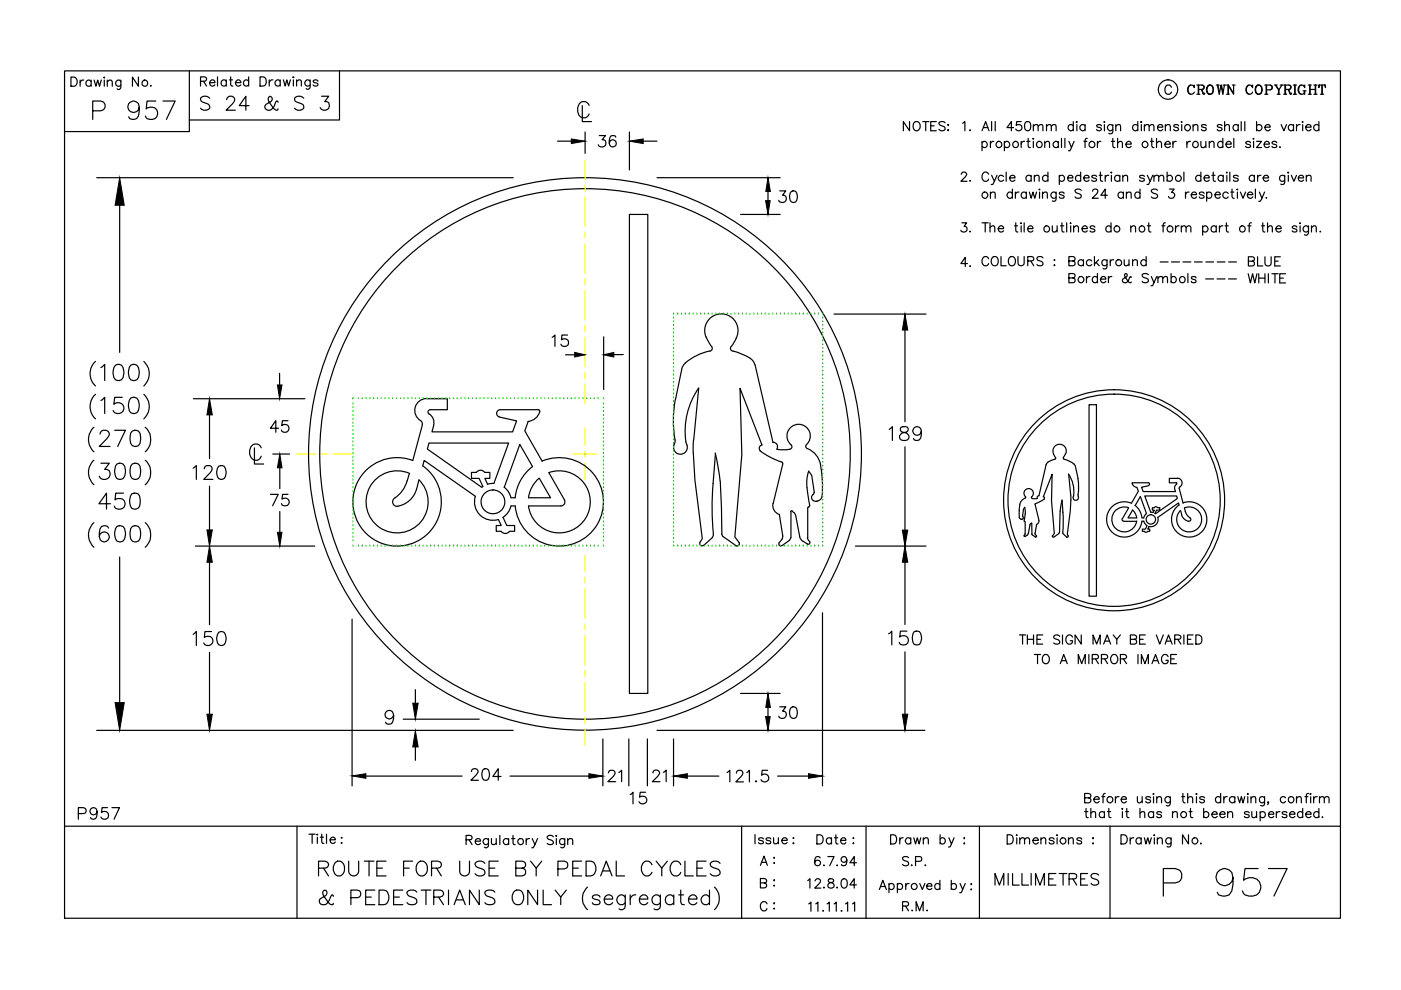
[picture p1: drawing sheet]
<svg xmlns="http://www.w3.org/2000/svg" width="297mm" height="210mm" viewBox="0 0 297 210" stroke-linecap="round" stroke-linejoin="round" font-family="sans-serif">
<g fill="none" stroke="#ff0" stroke-width=".25">
<path d="M124.1 34v4.1M124.1 39.3v1.2M124.1 41.8v6.2M124.1 49.2v1.3M124.1 51.7v6.2M124.1 59.1v1.3M124.1 61.6v6.2M124.1 69v1.3M124.1 71.5v6.2M124.1 79v1.2M62.9 96.3h4.1M68.2 96.3h1.3"/>
<path d="M70.7 96.3h4.1M121.6 96.3h4.9M124.1 90.8v3.6M124.1 95.6v1.3M124.1 98.1v3.7M124.1 81.4v4.1M124.1 117.7v3.4M124.1 122.4v1.2M124.1 124.8v6.3M124.1 132.3v1.2M124.1 134.8v6.2M124.1 142.2v1.3"/>
<path d="M124.1 144.7v6.2M124.1 152.1v1.3M124.1 154.6v3.4"/>
</g>
<g fill="none" stroke="#000" stroke-width=".25">
<path d="M13.7 15h270.5v179.7h-270.5zM15 16.3h.7a1.03 1.03 0 0 1 .7 1 1.03 1.03 0 0 1-.7 1h-.7zM17 17v1.3M17.8 17a.72 .72 0 0 0-.8 .6M19.3 17.3a.62 .62 0 0 0-.9-.1 .62 .62 0 0 0 0 .9 .62 .62 0 0 0 .9-.1M19.3 17v1.3M20 17l.3 1.3 .4-1.3 .4 1.3 .4-1.3M22.1 17v1.3M22.1 16.3v.3zM22.7 17.4l.5-.4 .5 .1 .1 1.2M22.7 17v1.3M25.6 17v1.5a.49 .49 0 0 1-.3 .4 .49 .49 0 0 1-.5-.1"/>
<path d="M25.6 17.3a.62 .62 0 0 0-.9-.1 .62 .62 0 0 0 0 .9 .62 .62 0 0 0 .9-.1M29.4 16.3v2l-1.3-2v2M32 18.1v.2l.1-.1M40.1 15v12.9h-26.4M42.5 17.2l1.1-.1 .2-.3-.1-.3-.4-.2h-.8v1.9M43.2 17.2l.6 1M44.5 17.5h1.1a.55 .55 0 0 0-.6-.6 .55 .55 0 0 0-.5 .6 .61 .61 0 0 0 .3 .7 .61 .61 0 0 0 .8-.2M46.1 16.3v1.9M48 17.2a.62 .62 0 0 0-.9 0 .62 .62 0 0 0 0 .9 .62 .62 0 0 0 .9-.1M48 16.9v1.3M48.7 16.9h.6M48.9 16.3v1.6l.1 .3h.4"/>
<path d="M49.9 17.5h1.2a.57 .57 0 0 0-.6-.6 .57 .57 0 0 0-.6 .6v.2a.63 .63 0 0 0 .5 .5 .63 .63 0 0 0 .7-.2M52.7 17.2a.62 .62 0 0 0-.9 0 .62 .62 0 0 0 0 .9 .62 .62 0 0 0 .9-.1M52.7 16.3v1.9M55.1 16.3h.7a1.05 1.05 0 0 1 .7 1 1.05 1.05 0 0 1-.7 .9h-.7zM57.1 16.9v1.3M57.8 16.9a.72 .72 0 0 0-.7 .6M59.4 17.2a.62 .62 0 0 0-.9 0 .62 .62 0 0 0 0 .9 .62 .62 0 0 0 .9-.1M59.4 16.9v1.3M60.1 16.9l.4 1.3 .3-1.3 .4 1.3 .4-1.3M62.2 16.9v1.3M62.2 16.3l.1 .1-.1 .1zM62.9 17.3l.4-.4 .5 .2 .1 1.1"/>
<path d="M62.9 16.9v1.3M65.8 16.9v1.6a.54 .54 0 0 1-.9 .3M65.8 17.2a.64 .64 0 0 0-1-.1 .64 .64 0 0 0 0 1 .64 .64 0 0 0 1-.1M67.4 17.2a.56 .56 0 0 0-.5-.3 .56 .56 0 0 0-.5 .3l.3 .3 .5 .1a.33 .33 0 0 1 .1 .6 .7 .7 0 0 1-.9-.2M72 15v10.4h-31.9M248.4 18.5a.72 .72 0 0 0-.8-.5 .72 .72 0 0 0-.6 .8v.5a.72 .72 0 0 0 .6 .7 .72 .72 0 0 0 .8-.5M252.4 18a1.12 1.12 0 0 0 0 2M253.1 18.3l.1 .3v-.6l-.1 .3a.72 .72 0 0 0-.8-.2 .72 .72 0 0 0-.5 .7 .83 .83 0 0 0 .2 .9 .83 .83 0 0 0 .9 .2l.3-.4M253.8 18h1.1l.3 .2 .1 .4-.1 .3-1.1 .1M253.8 20h.6M254.1 18v2M254.6 19l.3 .1 .3 .7h.2"/>
<path d="M254.8 19l.3 .9 .2 .1 .1-.3M254.9 18l.3 .4v.4l-.3 .2M256.5 18a1 1 0 0 0-.7 1.1 1 1 0 0 0 .8 .9 1.06 1.06 0 0 0 .7-1 1.06 1.06 0 0 0-.7-1 1.04 1.04 0 0 0-.7 .9 1.04 1.04 0 0 0 .6 1.1M256.6 18a1.13 1.13 0 0 1 0 2M257.9 18h.6M258.1 18l.4 2 .4-2 .4 2 .3-2M258.2 18l.3 1.5M259 18l.3 1.5M259.3 18h.6M260.1 20h.5M260.1 18h.3M260.4 18v2"/>
<path d="M261.3 18h.5M261.5 19.8l-1.1-1.8v2M261.5 18v2l-1.1-1.8M264.8 18a1.12 1.12 0 0 0 0 2M265.5 18.3l.1 .3v-.6l-.1 .3a.72 .72 0 0 0-.8-.2 .72 .72 0 0 0-.5 .7 .83 .83 0 0 0 .1 .9 .83 .83 0 0 0 1 .2l.3-.4M266.8 18a1.01 1.01 0 0 0-.7 1.1 1.01 1.01 0 0 0 .9 .9 1.01 1.01 0 0 0 .6-1.1 1.01 1.01 0 0 0-.8-.9 1.13 1.13 0 0 0 0 2M267 18a1.13 1.13 0 0 1 0 2M268.2 18h1.1a.51 .51 0 0 1 .5 .5 .51 .51 0 0 1-.5 .5h-.8M268.2 20h.6M268.4 18v2M268.5 18v2M269.3 18l.2 .1a.52 .52 0 0 1 .2 .5 .52 .52 0 0 1-.4 .4"/>
<path d="M270.2 18h.6M270.4 18l.7 1v1M270.5 18l.7 1v1M270.8 20h.6M271.4 18h.6M271.8 18l-.6 1M272.2 18h1.1l.4 .2v.4l-.1 .3-1 .1M272.2 20h.6M272.4 18v2M272.6 18v2M273 19l.3 .1 .3 .7h.2M273.2 19l.3 .9 .2 .1 .1-.3"/>
<path d="M273.3 18l.4 .4-.1 .4-.3 .2M274.2 20h.7M274.2 18h.7M274.5 18v2M274.6 18v2M275.9 18a1.12 1.12 0 0 0 0 2M276.3 19.3h.6M276.5 18.3l.1 .3v-.6l-.1 .3a.73 .73 0 0 0-.8-.2 .73 .73 0 0 0-.5 .7v.5a.74 .74 0 0 0 .5 .6 .74 .74 0 0 0 .8-.2M276.5 19.3v.7M276.6 19.3v.7M277.4 18h.6M277.4 20h.6"/>
<path d="M277.7 18v2M277.8 18v2M277.8 19h1.1M278.6 18h.6M278.6 20h.6M278.9 18v2M279.7 18l-.1 .6v-.6h1.4v.6l-.1-.6M280 20h.6M280.3 18v2M19.7 23.5h1.7a1.04 1.04 0 0 0 .9-1 1.04 1.04 0 0 0-.9-1.1h-1.7v3.9M20.5 37.7h88.3M29.5 22.7a1.21 1.21 0 0 1-1.7 1 1.21 1.21 0 0 1-.4-1.9 1.21 1.21 0 0 1 2 .2 3.6 3.6 0 0 1-.4 3.1 1.2 1.2 0 0 1-1.7-.3"/>
<path d="M33 21.4h-1.8l-.2 1.7a1.37 1.37 0 0 1 2.1 0 1.37 1.37 0 0 1-.3 2 1.37 1.37 0 0 1-2-.5M34.6 21.4h2.5l-1.8 3.9M44.5 20.8a1.28 1.28 0 0 0-2 0 .69 .69 0 0 0 .6 .9l.8 .3a.69 .69 0 0 1 .5 .5 .69 .69 0 0 1-.2 .7 1.25 1.25 0 0 1-1.7-.3M48.1 21.1v-.1a.93 .93 0 0 1 1.1-.6 .74 .74 0 0 1 .4 1.1l-1.7 1.9h2M52.8 22.4h-2.1l1.4-2v3M58.9 21.7l-.1-.3-.3 .1a1.86 1.86 0 0 1-1.8 1.9 .7 .7 0 0 1-.5-.6 .7 .7 0 0 1 .2-.7l1-.6a.63 .63 0 0 0 .3-.6 .63 .63 0 0 0-.4-.5l-.3 .2a1.12 1.12 0 0 0 .3 1.4l.7 .9 .5 .5h.3l.1-.3M64.4 20.8a1.28 1.28 0 0 0-1.9 0 .69 .69 0 0 0 .5 .9l.9 .3a.74 .74 0 0 1 .5 .9 1.28 1.28 0 0 1-1.9 0M68.2 20.4h1.5l-.9 1.1a.94 .94 0 0 1 1 1.1 .94 .94 0 0 1-1.2 .8l-.4-.2-.3-.4M118.2 29.9h2.9M123.5 22.4v3.4h1.9M124.1 28v4.5M124.9 22.4a1.24 1.24 0 0 0-1.4-.9 1.24 1.24 0 0 0-1 1.4 1.49 1.49 0 0 0 .3 1.6 1.49 1.49 0 0 0 1.6 .3l.5-.6"/>
<path d="M127.1 28.7h1.3l-.8 .9a.78 .78 0 0 1 .9 .9 .78 .78 0 0 1-1.1 .7l-.3-.2-.3-.3M130.6 29.1a.78 .78 0 0 0-1.1-.3 1.92 1.92 0 0 0 0 2.2 .74 .74 0 0 0 1.1-.3 .74 .74 0 0 0-.5-1 .74 .74 0 0 0-.9 .7M133.4 28v8M136.4 29.9h2.9M139.3 37.7h26.1M192.8 25.8v1.9l-1.3-1.9v1.9M193.9 25.9a.98 .98 0 0 1 1.3 .6 .98 .98 0 0 1-.7 1.2 1.03 1.03 0 0 1-.9-.7 1.03 1.03 0 0 1 .3-1.1zM195.6 25.8h1.3M196.3 25.8v1.9M197.3 26.7h.7M198.5 25.8h-1.2v1.9h1.2M200.4 26a.77 .77 0 0 0-1.3 .2l.2 .3 .9 .4 .2 .5a.84 .84 0 0 1-1.3 0"/>
<path d="M200.9 26.5h.2zM200.9 27.6h.2l-.1 .1zM203.8 37l.4-.5 .5 .1a.42 .42 0 0 1 .1 .7l-1.1 1.1h1.3M204.1 26.1l.5-.3v1.9M205.7 27.5v.2l.1-.1M205.7 38.3l-.1 .1h.2M208.2 27.7l.8-1.9 .7 1.9M208.2 30.3a.62 .62 0 0 1 .9-.1 .62 .62 0 0 1 0 .9 .62 .62 0 0 1-.9-.1M208.2 30v2M208.5 27.1h.9M209.6 37a.72 .72 0 0 0-.8-.5 .72 .72 0 0 0-.6 .8 .85 .85 0 0 0 .2 .9 .85 .85 0 0 0 .9 .2l.3-.4M210 30v1.3"/>
<path d="M210.2 37.2l.6 1.2 .6-1.2M210.2 25.8v1.9M210.7 30a.65 .65 0 0 0-.7 .6M210.8 38.4l-.3 .7h-.3M211 25.8v1.9M212.8 37.4a.64 .64 0 0 0-1-.1 .64 .64 0 0 0 0 1 .64 .64 0 0 0 1-.1M213 30.3a.64 .64 0 0 1 .9-.1 .64 .64 0 0 1 0 .9 .64 .64 0 0 1-.9-.1M213 30v2M213.3 36.5v1.9M214.1 37.7h1.1a.6 .6 0 0 0-.8-.5 .6 .6 0 0 0-.2 1 .62 .62 0 0 0 1 0M214.9 27.1h-1.4l.9-1.3v1.9M216.5 30v1.3"/>
<path d="M216.5 25.8h-.9l-.2 .8a.7 .7 0 0 1 1.1 0 .7 .7 0 0 1-.1 1 .7 .7 0 0 1-1-.3M217.2 30a.65 .65 0 0 0-.7 .6M217.5 25.9a.67 .67 0 0 1 1 .2 1.32 1.32 0 0 1-.5 1.6h-.2a1.24 1.24 0 0 1-.3-1.8zM217.7 30h.7M218 29.3v1.6l.1 .3 .4 .1M218.6 37.4a.62 .62 0 0 0-.9-.1 .62 .62 0 0 0 0 1 .62 .62 0 0 0 .9-.1M218.6 37.2v1.2M219 29.4h.2zM219.1 30v1.3M219.1 26.8l.5-.4 .4 .1 .1 1.2M219.1 26.4v1.3M219.3 37.5a.67 .67 0 0 1 .9-.2l.1 1.1"/>
<path d="M219.3 37.2v1.2M220.1 26.8l.5-.4 .4 .1 .1 1.2M221.5 30.4l.5-.4 .4 .1 .1 1.2M221.5 30v1.3M221.9 26.8l.4-.4 .5 .1 .1 1.2M221.9 26.4v1.3M222.2 37.4a.64 .64 0 0 0-1-.1 .64 .64 0 0 0 0 1 .64 .64 0 0 0 1-.1M222.2 36.5v1.9M222.9 26.8l.5-.4 .4 .1 .1 1.2M224.4 30.3a.62 .62 0 0 0-.9-.1 .62 .62 0 0 0 0 .9 .62 .62 0 0 0 .9-.1M224.4 30v1.3M224.6 37.4a.62 .62 0 0 1 .9-.1 .62 .62 0 0 1 0 1 .62 .62 0 0 1-.9-.1"/>
<path d="M224.6 37.2v1.9M225.1 29.3v2M225.8 29.3v2M226.4 37.7h1.1a.6 .6 0 0 0-.9-.5 .6 .6 0 0 0-.1 1 .62 .62 0 0 0 1 0M226.6 30l.6 1.3 .5-1.3M227.2 31.3l-.4 .7h-.3M227.6 26.7a.62 .62 0 0 0-1-.1 .62 .62 0 0 0 0 .9 .62 .62 0 0 0 1-.1M227.6 25.8v1.9M228.2 25.9h.2zM228.3 26.4v1.3M229.1 37.4a.62 .62 0 0 0-.9-.1 .62 .62 0 0 0 0 1 .62 .62 0 0 0 .9-.1M229.1 36.5v1.9"/>
<path d="M229.8 37.7h1.1a.6 .6 0 0 0-.8-.5 .6 .6 0 0 0-.2 1 .62 .62 0 0 0 1 0M229.8 30h.6M230.1 26.7a.62 .62 0 0 0-1-.1 .62 .62 0 0 0 0 .9 .62 .62 0 0 0 1-.1M230.1 26.4v1.3M230.5 29.3l-.3 .1-.1 .3v1.6M232.5 37.4a.65 .65 0 0 0-1 0l.2 .3 .7 .2 .1 .3a.65 .65 0 0 1-1 0M232.7 30v1.3M233.1 37.2h.6M233.3 36.5v1.6l.1 .3h.4M233.4 30a.65 .65 0 0 0-.7 .6M233.5 26.7a.62 .62 0 0 0-1 0l.1 .2 .8 .2 .1 .3a.57 .57 0 0 1-1 0M234.2 25.8v.2z"/>
<path d="M234.2 26.4v1.3M234.3 37.2v1.2M235.1 37.2a.64 .64 0 0 0-.8 .5M235.6 36.5v.2zM235.6 37.2v1.2M235.6 30h.7M235.9 26.4v1.5a.53 .53 0 0 1-.8 .4M235.9 26.7a.64 .64 0 0 0-.9-.1 .64 .64 0 0 0 0 .9 .64 .64 0 0 0 .9-.1M235.9 29.3v1.6l.1 .3 .4 .1M236.6 26.8l.4-.4 .5 .1 .1 1.2M236.6 26.4v1.3M237 30.4l.4-.4 .5 .1 .1 1.2"/>
<path d="M237 29.3v2M237.4 37.4a.62 .62 0 0 0-.9-.1 .62 .62 0 0 0 0 1 .62 .62 0 0 0 .9-.1M237.4 37.2v1.2M238.1 37.5l.4-.3 .5 .1 .1 1.1M238.1 37.2v1.2M238.7 30.6h1.1a.55 .55 0 0 0-.5-.7 .55 .55 0 0 0-.6 .7 .61 .61 0 0 0 .4 .7 .61 .61 0 0 0 .7-.3M241.2 26.7a.62 .62 0 0 0-.9-.1 .62 .62 0 0 0 0 .9 .62 .62 0 0 0 .9-.1M241.2 25.8v1.9M241.9 25.9h.2zM242 26.4v1.3M242.6 37.4a.62 .62 0 0 0-1 0 .9 .9 0 0 0 .9 .5l.1 .3a.62 .62 0 0 1-1 0M242.6 26.8l.5-.4 .5 .1v1.2"/>
<path d="M242.6 26.4v1.3M243.3 37.2l.6 1.2 .5-1.2M243.6 26.8l.5-.4 .5 .1 .1 1.2M243.9 38.4l-.4 .7h-.3M243.9 30h.7M244.2 29.3v1.6l.1 .3 .4 .1M244.7 37.5l.4-.3 .5 .1 .1 1.1M244.7 37.2v1.2M245.2 30.4l.5-.4 .4 .1 .2 1.2M245.2 29.3v2M245.4 27h1.1a.6 .6 0 0 0-.8-.5 .6 .6 0 0 0-.2 .9 .57 .57 0 0 0 1 0M245.7 37.5l.4-.3 .5 .1 .1 1.1"/>
<path d="M247 30.6h1.1a.62 .62 0 0 0-.8-.6 .62 .62 0 0 0-.2 1 .65 .65 0 0 0 1 0M247.1 26.8l.4-.4 .5 .1 .1 1.2M247.1 26.4v1.3M247.5 37.4a.64 .64 0 0 1 .9-.1 .64 .64 0 0 1 0 1 .64 .64 0 0 1-.9-.1M247.5 36.5v1.9M248.7 30v1.3M249.4 30a.65 .65 0 0 0-.7 .6M249.9 26.7a.6 .6 0 0 0-1.1 0l.1 .2a.9 .9 0 0 1 1 .4v.1a.56 .56 0 0 1-.5 .4 .56 .56 0 0 1-.6-.4M250.5 25.8v.2zM250.5 26.4v1.3M251 36.5v1.9M251.6 30v1.3"/>
<path d="M252.4 30a.72 .72 0 0 0-.8 .6M253 26.8l.4-.4 .5 .1 .1 1.2M253 26.4v1.3M254.6 37.4a.62 .62 0 0 0-.9-.1 .62 .62 0 0 0 0 1 .62 .62 0 0 0 .9-.1M254.6 36.5v1.9M254.6 30l.1 1.2 .5 .1 .5-.4M255.3 37.7h1.1a.6 .6 0 0 0-.9-.5 .6 .6 0 0 0-.1 1 .62 .62 0 0 0 1 0M255.7 30v1.3M255.7 26.7a.62 .62 0 0 0-1 0 .9 .9 0 0 0 1 .4v.3a.57 .57 0 0 1-1 0M256.4 30.4l.5-.4 .4 .1 .1 1.2M256.4 30v1.3M256.9 37.2h.7"/>
<path d="M257.2 36.5v1.6l.1 .3h.4M259.1 26.7a.62 .62 0 0 0-1 0 .9 .9 0 0 0 .9 .4l.1 .3a.57 .57 0 0 1-1 0M259.3 30.3a.62 .62 0 0 0-.9-.1 .62 .62 0 0 0 0 .9 .62 .62 0 0 0 .9-.1M259.3 29.3v2M259.3 37.4a.62 .62 0 0 0-.9-.1 .62 .62 0 0 0 0 1 .62 .62 0 0 0 .9-.1M259.3 37.2v1.2M259.6 26.8l.5-.4 .5 .1 .1 1.2M259.6 25.8v1.9M259.9 30.6h1.1a.55 .55 0 0 0-.5-.7 .55 .55 0 0 0-.6 .7 .61 .61 0 0 0 .4 .7 .61 .61 0 0 0 .7-.3M260.1 37.2v1.2M260.1 36.5v.2zM260.7 36.5v1.9"/>
<path d="M261.6 29.3v2M262.5 37.4a.62 .62 0 0 0-1 0l.1 .2a.9 .9 0 0 1 .9 .5v.1a.62 .62 0 0 1-1 0M262.5 26.7a.62 .62 0 0 0-.9-.1 .62 .62 0 0 0 0 .9 .62 .62 0 0 0 .9-.1M262.5 26.4v1.3M263.2 25.8v1.9M263.9 25.8v1.9M265.1 30.3a.6 .6 0 0 0-1 0l.3 .3 .6 .1 .1 .3a.65 .65 0 0 1-1 0M265.8 30v1.3M265.8 29.3v.2zM266 37.4a.62 .62 0 0 0-1-.1 .62 .62 0 0 0 0 1 .62 .62 0 0 0 1-.1M266 37.2v1.2M266.4 26.7a.64 .64 0 0 1 1-.1 .64 .64 0 0 1 0 .9 .64 .64 0 0 1-1-.1"/>
<path d="M266.4 30h1.1l-1.1 1.3h1.1M266.4 25.8v1.9M266.6 37.2v1.2M267.3 37.2a.58 .58 0 0 0-.7 .5M267.8 37.7h1.2a.57 .57 0 0 0-.6-.6 .57 .57 0 0 0-.6 .6v.2a.63 .63 0 0 0 .5 .5 .63 .63 0 0 0 .7-.2M268 30.6h1.1a.55 .55 0 0 0-.5-.7 .55 .55 0 0 0-.6 .7 .61 .61 0 0 0 .4 .7 .61 .61 0 0 0 .7-.3M268.2 27h1.1a.6 .6 0 0 0-.8-.5 .6 .6 0 0 0-.2 .9 .57 .57 0 0 0 1 0M270.7 30.3a.56 .56 0 0 0-.5-.4 .56 .56 0 0 0-.5 .4l.3 .3h.4a.33 .33 0 0 1 .2 .6 .7 .7 0 0 1-.9-.2M271.4 31.1v.2l.1-.1M271.6 26.4l.6 1.3 .6-1.3M272.4 37.2v1.5a.51 .51 0 0 1-.3 .4 .51 .51 0 0 1-.6-.1M272.4 37.4a.62 .62 0 0 0-.9-.1 .62 .62 0 0 0 0 1 .62 .62 0 0 0 .9-.1"/>
<path d="M273 36.6h.2l-.1 .1zM273.1 37.2v1.2M273.8 37.2l.5 1.2 .6-1.2M274.2 26.7a.62 .62 0 0 0-.9-.1 .62 .62 0 0 0 0 .9 .62 .62 0 0 0 .9-.1M274.2 26.4v1.3M274.9 26.4v1.3M275.3 37.7h1.1a.6 .6 0 0 0-.9-.5 .6 .6 0 0 0-.1 1 .62 .62 0 0 0 1 0M275.6 26.4a.64 .64 0 0 0-.7 .6M276.2 25.8v.2zM276.2 26.4v1.3M276.8 27h1.2a.57 .57 0 0 0-.6-.6 .57 .57 0 0 0-.6 .6v.1a.61 .61 0 0 0 .5 .6 .61 .61 0 0 0 .7-.3M277 37.5a.67 .67 0 0 1 .9-.2l.1 1.1"/>
<path d="M277 37.2v1.2M279.6 26.7a.62 .62 0 0 0-.9-.1 .62 .62 0 0 0 0 .9 .62 .62 0 0 0 .9-.1M279.6 25.8v1.9M25.4 43.5v31.2M133.4 45.5h3.9v101.5h-3.9zM157 45.5h8.4M162.8 40.6v2M165.3 40.5h1.3l-.7 .9a.82 .82 0 0 1 .8 1.1 .82 .82 0 0 1-1.4 .3l-.2-.3M167.8 40.6a.77 .77 0 0 1 1.1 .3 2.01 2.01 0 0 1-.2 1.9 .8 .8 0 0 1-1.2-.3 1.88 1.88 0 0 1 .3-1.9zM203.9 47.2h1l-.5 .8a.64 .64 0 0 1 .6 .9 .64 .64 0 0 1-1.1 .2l-.2-.3M205.1 55.9h-1.4l1-1.3v1.9M205.7 49l-.1 .1h.2"/>
<path d="M205.7 56.3l-.1 .1h.2M208.2 47.2h1.3M208.9 47.2v2M209.6 54.9a.72 .72 0 0 0-.8-.5 .72 .72 0 0 0-.6 .8 .85 .85 0 0 0 .2 .9 .85 .85 0 0 0 .9 .2l.3-.4M209.9 48.3l.5-.4 .4 .1 .1 1.2M209.9 47.2v2M210 41.1l.5-.4 .4 .1 .1 1.2M210 40.7v1.3M210.5 54.5a.95 .95 0 0 1 1.1 .4 .95 .95 0 0 1-.1 1.2 .74 .74 0 0 1-.9 .2 .74 .74 0 0 1-.4-.7 1.15 1.15 0 0 1 .3-1.1zM211.6 48.5h1.2a.57 .57 0 0 0-.6-.7 .57 .57 0 0 0-.6 .7v.1a.63 .63 0 0 0 .5 .6 .63 .63 0 0 0 .7-.3M212.2 54.4v1.9h1.1M214 54.7a.72 .72 0 0 1 .8-.3 .72 .72 0 0 1 .5 .8 .83 .83 0 0 1-.2 .9 .83 .83 0 0 1-.9 .2 1.2 1.2 0 0 1-.2-1.6z"/>
<path d="M214.6 41a.63 .63 0 0 0-.9-.1 .63 .63 0 0 0 0 1 .63 .63 0 0 0 .9-.2M214.6 40.1v1.9M215.1 47.9h.6M215.3 40.7v1.3M215.4 47.2v1.6v.3l.4 .1M215.8 54.4v1.4a.66 .66 0 0 0 .7 .6 .66 .66 0 0 0 .6-.6v-1.4M216 40.7a.64 .64 0 0 0-.7 .6M216.4 47.3h.2zM216.5 47.9v1.3M217.1 47.2v2M217.6 41a.61 .61 0 0 0-.9-.1 .61 .61 0 0 0 0 .9 .61 .61 0 0 0 .9-.1M217.6 40.7v1.3"/>
<path d="M217.9 48.5h1.1a.55 .55 0 0 0-.5-.6 .55 .55 0 0 0-.6 .6 .61 .61 0 0 0 .4 .7 .61 .61 0 0 0 .7-.3M217.9 55.3l1.1-.1 .2-.3-.2-.4-1.1-.1v1.9M218.2 40.7l.4 1.3 .4-1.3 .4 1.3 .4-1.3M218.5 55.3l.7 1M220.4 40.1v.2zM220.4 40.7v1.3M221 41.1l.5-.4 .5 .1 .1 1.2M221 40.7v1.3M221.1 54.7a.71 .71 0 0 0-.7-.3 .71 .71 0 0 0-.5 .5l.1 .3 1 .3 .1 .6a.86 .86 0 0 1-1.2 0M223.1 47.9l.1 1.2 .5 .1 .4-.4M223.4 55.2h.3zM223.4 56.3h.3z"/>
<path d="M223.9 40.7l-.1 1.8-.2 .2-.5-.1M223.9 41a.61 .61 0 0 0-.9-.1 .61 .61 0 0 0 0 .9 .61 .61 0 0 0 .9-.1M224.1 47.9v1.3M224.8 47.9h.7M225.1 47.2v1.6l.1 .3 .4 .1M225.6 41a.57 .57 0 0 0-1 0l.1 .2 .8 .3 .1 .2a.57 .57 0 0 1-1 0M226.2 47.2v2M226.6 55.3h.9l.4-.1v-.4l-.2-.3-1.1-.1v1.9h.9l.4-.1a.53 .53 0 0 0-.4-.9M226.6 58.9l1.2-.1 .1-.3v-.3l-.4-.2h-.9v1.9h.9l.4-.1v-.7l-.4-.2M227 47.2v.2zM227 47.9v1.3M227.6 48.3l.5-.4 .5 .1 .1 1.2"/>
<path d="M227.6 47.9v1.3M229.2 40.3a.75 .75 0 0 0-1.3 .3l.4 .3 .7 .3 .2 .5a.84 .84 0 0 1-1.3 0M229.4 48.5h1.1a.56 .56 0 0 0-.5-.7 .56 .56 0 0 0-.6 .7 .61 .61 0 0 0 .4 .6 .61 .61 0 0 0 .7-.2M229.7 55.3a.64 .64 0 0 0-.9-.1 .64 .64 0 0 0 0 1 .64 .64 0 0 0 .9-.1M229.7 55.1v1.2M230.3 58.6v1.3M231.1 58.6a.64 .64 0 0 0-.8 .6M231.5 55.3a.62 .62 0 0 0-1 0 .62 .62 0 0 0 0 .9 .62 .62 0 0 0 1-.1M231.7 40.6v-.3l.3-.2 .7 .2a.66 .66 0 0 1-.2 .8l-.9 .9h1.2M232 54.4v1.9M232.1 48.2a.57 .57 0 0 0-1 0 .9 .9 0 0 0 .9 .4l.1 .3a.62 .62 0 0 1-1 0M232.4 55.6l.7 .7"/>
<path d="M232.7 58.9a.61 .61 0 0 0-.9-.1 .61 .61 0 0 0 0 .9 .61 .61 0 0 0 .9-.1M232.7 58v1.9M232.9 55.1l-.9 .9M233.3 59.2h1.2a.6 .6 0 0 0-.9-.5 .6 .6 0 0 0-.2 .9 .56 .56 0 0 0 .5 .4 .56 .56 0 0 0 .6-.4M234.7 55.1v1.5a.51 .51 0 0 1-.3 .4 .51 .51 0 0 1-.5-.1M234.7 55.3a.62 .62 0 0 0-.9 0 .62 .62 0 0 0 0 .9 .62 .62 0 0 0 .9-.1M234.8 41.4h-1.4l.9-1.3v1.9M235 58.6v1.3M235.4 55.1v1.2M235.6 48.2a.62 .62 0 0 0-1-.1 .62 .62 0 0 0 0 .9 .62 .62 0 0 0 1-.1M235.6 47.2v2M235.7 58.6a.58 .58 0 0 0-.7 .6"/>
<path d="M236.1 55.1a.58 .58 0 0 0-.7 .5M238.2 41a.63 .63 0 0 0-1-.1 .63 .63 0 0 0 0 1 .63 .63 0 0 0 1-.2M238.2 40.7v1.3M238.4 55.1v.9a.44 .44 0 0 0 .7 .3l.3-.3M238.8 41.1l.5-.4 .4 .1 .1 1.2M238.8 40.7v1.3M239.4 55.1v1.2M239.7 48.3l.5-.4 .5 .1 .1 1.2M239.7 47.9v1.3M239.8 58.8l-.1-.2-.4 .8a.7 .7 0 0 1-.6 .6 .7 .7 0 0 1-.7-.4l.1-.4 .8-.6a.39 .39 0 0 0-.2-.6l-.2 .1a.73 .73 0 0 0 .2 .9l.7 .9h.3l.1-.1M240.1 55.4a.67 .67 0 0 1 1-.2v1.1M240.1 55.1v1.2"/>
<path d="M241.7 41a.61 .61 0 0 0-.9-.1 .61 .61 0 0 0 0 .9 .61 .61 0 0 0 .9-.1M241.7 40.1v1.9M243 55.3a.64 .64 0 0 0-.9-.1 .64 .64 0 0 0 0 1 .64 .64 0 0 0 .9-.1M243 54.4v1.9M243.3 47.9h.6M243.5 58.3a.75 .75 0 0 0-1.3 .2l.3 .3 .6 .2a.48 .48 0 0 1 .4 .6 .84 .84 0 0 1-1.3 0M243.6 47.2v1.6v.3l.4 .1M244.1 58.6l.6 1.3 .6-1.3M244.7 59.9l-.4 .7h-.3M245.4 40.3a.75 .75 0 0 0-1.3 .3l.4 .3 .5 .2a.48 .48 0 0 1 .4 .6 .84 .84 0 0 1-1.3 0M245.5 59l.5-.4 .4 .1 .1 1.2M245.5 58.6v1.3"/>
<path d="M246 55.5h1.7M246.4 47.9h.6M246.5 59l.5-.4 .5 .1v1.2M247.1 47.2l-.4 .1-.1 .3v1.6M247.9 40.1h1l-.5 .7a.64 .64 0 0 1 .7 .7 .64 .64 0 0 1-.9 .5h-.3l-.2-.3M248.3 58.9a.61 .61 0 0 1 .9-.1 .61 .61 0 0 1 0 .9 .61 .61 0 0 1-.9-.1M248.3 58v1.9M248.4 55.5h1.7M249.2 47.9v1.3M250 47.9a.72 .72 0 0 0-.8 .6M250.5 48.3l.4-.4 .4 .1 .2 1.2M250.5 47.9v1.3"/>
<path d="M250.8 55.5h1.7M251.3 40.7v1.3M251.5 48.3l.4-.4 .5 .1 .1 1.2M251.9 58v1.9M252.1 40.7a.64 .64 0 0 0-.8 .6M252.6 41.3h1.1v-.2a.64 .64 0 0 0-1.1-.1 .64 .64 0 0 0 .4 1h.3l.4-.3M253.3 55.5h1.6M253.6 58.9a.57 .57 0 0 0-1 0l.1 .2 .8 .3 .1 .2a.57 .57 0 0 1-1 0M255 48.2a.64 .64 0 0 1 .9-.1 .64 .64 0 0 1 0 .9 .64 .64 0 0 1-.9-.1M255 47.9v2M255.3 41a.57 .57 0 0 0-1 0l.1 .2 .8 .3 .1 .2a.57 .57 0 0 1-1 0M255.6 59.1h1.7"/>
<path d="M255.7 55.5h1.6M255.8 41a.61 .61 0 0 1 .9-.1 .61 .61 0 0 1 0 .9 .61 .61 0 0 1-.9-.1M255.8 40.7v2M257.6 41.3h1.1a.6 .6 0 0 0-.8-.5 .6 .6 0 0 0-.2 .9 .57 .57 0 0 0 1 0M257.9 48.2a.62 .62 0 0 0-.9-.1 .62 .62 0 0 0 0 .9 .62 .62 0 0 0 .9-.1M257.9 47.9v1.3M258 59.1h1.7M258.1 55.5h1.6M258.5 47.9v1.3M259.3 47.9a.65 .65 0 0 0-.8 .6M259.7 47.9h.7M260 47.2v1.6l.1 .3 .4 .1"/>
<path d="M260.4 41a.63 .63 0 0 0-.9-.1 .63 .63 0 0 0 0 1 .63 .63 0 0 0 .9-.2M260.4 59.1h1.7M260.5 55.5h1.6M261 40.7h.6M261.2 40.1v1.6l.1 .3h.4M262.4 40.7v1.3M262.4 40.1v.2zM263 40.7l.5 1.3 .6-1.3M264.5 41.3h1.1a.61 .61 0 0 0-.8-.5 .61 .61 0 0 0-.2 .9 .6 .6 0 0 0 1 0M264.6 47.9h.6M264.6 58l.5 2 .5-2 .4 2 .5-2M264.7 55.4l1.1-.1 .2-.3-.1-.4-.4-.2h-.8v2h.8a.51 .51 0 0 0 .5-.5 .51 .51 0 0 0-.5-.5"/>
<path d="M265.3 47.2l-.4 .1v.3v1.6M266.2 40.1v1.9M266.6 54.4v2h1.1M266.9 58v2M266.9 59h1.3M267 40.7l.6 1.3 .5-1.3M267.5 47.9h.6M267.6 42l-.4 .7h-.3M267.7 47.2v1.6l.1 .3 .4 .1M268.2 54.4v1.4a.66 .66 0 0 0 .7 .6 .66 .66 0 0 0 .6-.6v-1.4M268.2 58v2M268.5 41.9l-.1 .1h.2"/>
<path d="M268.7 48.3l.5-.4 .5 .1 .1 1.2M268.7 47.2v2M268.9 58v2M269.7 58h1.3M270.3 55.4h.7M270.3 58v2M270.5 48.5h1.1a.56 .56 0 0 0-.5-.7 .56 .56 0 0 0-.6 .7 .61 .61 0 0 0 .4 .6 .61 .61 0 0 0 .7-.2M271.3 59h.8M271.5 54.4h-1.2v2h1.2M272.6 58h-1.3v2h1.3M275 48.2a.56 .56 0 0 0-.5-.3 .56 .56 0 0 0-.5 .3l.2 .3 .5 .1a.33 .33 0 0 1 .2 .5 .7 .7 0 0 1-.9-.2M275.6 47.2v.2z"/>
<path d="M275.6 47.9v1.3M277.4 47.9v1.5a.54 .54 0 0 1-.8 .3M277.4 48.2a.64 .64 0 0 0-.9-.1 .64 .64 0 0 0 0 .9 .64 .64 0 0 0 .9-.1M278.1 48.3l.4-.4 .5 .1 .1 1.2M278.1 47.9v1.3M279.9 49l-.1 .1h.2M20.2 76.6a3.5 3.5 0 0 0 0 5.2M21.4 77.9l.8-.6v3.4M24.5 77.4a1.07 1.07 0 0 1 1.6 .5 2.71 2.71 0 0 1-.3 2.6 1.09 1.09 0 0 1-1.7-.4 2.77 2.77 0 0 1 .4-2.7zM27.7 77.4a1.1 1.1 0 0 1 1.7 .5 2.71 2.71 0 0 1-.4 2.6 1.09 1.09 0 0 1-1.6-.4 2.92 2.92 0 0 1 .3-2.7zM30.5 76.6a3.5 3.5 0 0 1 0 5.2M59.3 79.2v2.4"/>
<path d="M117.1 71.5l.6-.5v2.4M119.9 75.2h1.9M120.3 71h-1.2v1.1a.85 .85 0 0 1 1.2 0 .85 .85 0 0 1-.1 1.2 .85 .85 0 0 1-1.3-.3M128 71.4v11.2M130.1 75.2h2M144.5 78.3l-1.3 6.3a24.7 24.7 0 0 0-.1 8.9v.3a1.51 1.51 0 0 0 .1 2.1 1.51 1.51 0 0 0 2 .1 1.51 1.51 0 0 0 .3-2.1l-.1-.2M145.3 77l-.5 .6-.3 .7M149.7 71.5a3.5 3.5 0 0 1 3.4-4.9 3.5 3.5 0 0 1 3 5.1M149.7 71.5l1.2 2M150.5 74.4a11.8 11.8 0 0 0-5.2 2.6M150.9 73.5l.1 .6-.5 .4M155 73.5l-.1 .6 .5 .4"/>
<path d="M155.4 74.4a9.8 9.8 0 0 1 4.3 2.1l.3 .8M156.1 71.7l-1 1.8M160.1 77.3l3.8 16.5M176.8 66.6h19.5M191.9 66.6v22.8M19.9 97.6a3.5 3.5 0 0 0 0 5.2M19.9 90.6a3.5 3.5 0 0 0 0 5.2M20.2 83.6a3.5 3.5 0 0 0 0 5.2M21.2 92l.3-.6a1.08 1.08 0 0 1 1.5 .2 1.01 1.01 0 0 1-.3 1.4l-1.6 1.7h2.2M21.4 98.2h1.8l-1 1.3a1.1 1.1 0 0 1 1.2 1.3 1.1 1.1 0 0 1-1.5 .8l-.5-.1-.3-.5M21.4 84.9l.8-.7v3.5M24.3 91.2h2.3l-1.7 3.5"/>
<path d="M24.8 98.4a1.14 1.14 0 0 1 1.6 .4 2.77 2.77 0 0 1-.3 2.7 1.07 1.07 0 0 1-1.6-.5 2.85 2.85 0 0 1 .3-2.6zM25.9 84.2h-1.6l-.2 1.5a1.21 1.21 0 0 1 1.9 0 1.21 1.21 0 0 1-.3 1.8 1.21 1.21 0 0 1-1.7-.5M27.7 84.4a1.1 1.1 0 0 1 1.7 .5 2.71 2.71 0 0 1-.4 2.6 1.09 1.09 0 0 1-1.6-.5 2.92 2.92 0 0 1 .3-2.6zM28 98.4a1.14 1.14 0 0 1 1.7 .4 3.1 3.1 0 0 1-.3 2.7 1.12 1.12 0 0 1-1.7-.5 3.1 3.1 0 0 1 .3-2.6zM28 91.4a1.14 1.14 0 0 1 1.7 .5 3.1 3.1 0 0 1-.3 2.6 1.12 1.12 0 0 1-1.7-.5 3.1 3.1 0 0 1 .3-2.6zM30.5 83.6a3.5 3.5 0 0 1 0 5.2M30.8 97.6a3.5 3.5 0 0 1 0 5.2M30.8 90.6a3.5 3.5 0 0 1 0 5.2M41 99.3l.6-.6v2.9M41 84.5h23.7M43.3 99.4a.65 .65 0 0 1 .6-.7h.5a.69 .69 0 0 1 .4 1.1l-1.6 1.8h1.9M44.4 87.5v9.7"/>
<path d="M46.4 98.8a.97 .97 0 0 1 1.4 .5 2.23 2.23 0 0 1-.3 2.2 .91 .91 0 0 1-1.4-.4 2.3 2.3 0 0 1 .3-2.3zM53.9 95v3.4h2M55.4 95a1.27 1.27 0 0 0-1.5-.8 1.27 1.27 0 0 0-1 1.3 1.6 1.6 0 0 0 1.7 2.1l.3-.2 .5-.7M57.8 96.3h3.6M59.1 90.8h-1.8l1.2-1.6v2.5M59.3 99.2v4.4M61.1 89.2h-1.2l-.2 1.1a.86 .86 0 0 1 1.3-.1 .86 .86 0 0 1-.1 1.3 .86 .86 0 0 1-1.2-.3M87.5 97.6a9.4 9.4 0 0 0-12.7 9.5 9.4 9.4 0 0 0 14 7.5 9.4 9.4 0 0 0 .8-15.8l.3-1.2 10.9 7.6M89.2 89.2a.78 .78 0 0 1 .3 .9M89.5 90.1l-2 7.6M90.5 84.5a2.52 2.52 0 0 0-2.5 1.8 2.52 2.52 0 0 0 1.2 2.9M90.5 84.5h4.3v2.4h-3.6a.49 .49 0 0 0-.4 .3 .49 .49 0 0 0 .2 .6"/>
<path d="M91 87.8a2.18 2.18 0 0 1 .9 2.4M105.9 88.4l3.6 .8-.8 2.4h-17.1l.4-1.4M106.1 86.9a.78 .78 0 0 0-.8 .7 .78 .78 0 0 0 .6 .8M106.1 86.9h8l.3 .1a2.51 2.51 0 0 1-2.5 2.4M112 89.4l-.7 2 3.6 6.4M112.9 98.9a9.4 9.4 0 0 0-3.7 6.6h-.9l-.6-1.4-.8-.8M112.9 98.9l-2.7-4.7-3.3 9.1M114.9 97.8a9.4 9.4 0 0 1 12.6 5.9 9.4 9.4 0 0 1-7.1 11.9 9.4 9.4 0 0 1-11.2-8.3h-.9l-.6 1.3-1.1 1.1 .9 1.7h1.6v1.2h-1.1a1.1 1.1 0 0 1-1.7 .1M147 93.3v2.2l.3 6.3 1.6 12.4-.4 .7M148.1 82.3l-1 11M148.1 82.3a16 16 0 0 0-2.7 11.4M151.7 96.1l1 5.9"/>
<path d="M151.7 96.1l-.5 6.4a58.5 58.5 0 0 0 .1 10.8M163.9 93.8a.95 .95 0 0 1 .8 .4 .95 .95 0 0 1 0 1.1l1.1 .1 1.7-.1M167.7 94.3l.2 .6-.4 .3M170.9 94.3v.6a5.1 5.1 0 0 1 3.1 3.7M171 94.3a2.48 2.48 0 0 0 .1-3.6 2.48 2.48 0 0 0-3.6 0 2.48 2.48 0 0 0 .2 3.6M171.5 99.9a15.4 15.4 0 0 0 .2 7.3l-.2 .2M171.5 99.9l.6 .9 .5 3.6M174 98.5l.3 3.2M188.5 91l.7-.5v2.9M191 90.6a.63 .63 0 0 0 .3 1 1.18 1.18 0 0 1 1.4 1.2 1.04 1.04 0 0 1-1.1 .6 1.04 1.04 0 0 1-.9-1 1.31 1.31 0 0 1 1.4-.8 .63 .63 0 0 0 .3-1l-.4-.1zM191.9 94.7v21.1M195.3 91.4a.91 .91 0 0 1-1.2 .8 .91 .91 0 0 1-.4-1.4 .91 .91 0 0 1 1.5 .1 2.65 2.65 0 0 1-.3 2.4 .85 .85 0 0 1-1.2-.3"/>
<path d="M221.8 98.5l-1.5 6.6a.36 .36 0 0 0-.4 .2 .36 .36 0 0 0 .1 .4h-1.1M222.2 98l-.4 .5M223.4 96.3l.4 .9-1.6 .8M225.5 97v.2l.1 .2M225.6 97.4l1.3 .5 .8 .5M225.9 96.2l-.5 .8M226 96.2a1.42 1.42 0 0 0-1.4-2 1.42 1.42 0 0 0-1.2 2.1M227.7 98.4l.3 .5 .6 2.6M230.9 85.8h1.6v40.6h-1.6zM19.9 110.8a3.5 3.5 0 0 0 0 5.2M23 112a.96 .96 0 0 0-.9-.6 .96 .96 0 0 0-.9 .7 2.53 2.53 0 0 0 .3 2.6 1.06 1.06 0 0 0 1.6-.4 1.06 1.06 0 0 0-.7-1.5 1.06 1.06 0 0 0-1.3 .9M23.4 106.8h-2.4l1.6-2.2v3.3"/>
<path d="M24.8 111.6a1.14 1.14 0 0 1 1.6 .5 2.77 2.77 0 0 1-.3 2.6 1.07 1.07 0 0 1-1.6-.5 2.85 2.85 0 0 1 .3-2.6zM25.4 118.1v30.9M26.2 104.6h-1.7l-.1 1.4a1.21 1.21 0 0 1 1.8 0 1.21 1.21 0 0 1-.2 1.8 1.21 1.21 0 0 1-1.8-.5M28 104.7a1.2 1.2 0 0 1 1.6 .5 3 3 0 0 1-.3 2.6 1.09 1.09 0 0 1-1.6-.5 2.92 2.92 0 0 1 .3-2.6zM28 111.6a1.14 1.14 0 0 1 1.7 .5 3.1 3.1 0 0 1-.3 2.6 1.12 1.12 0 0 1-1.7-.5 3.1 3.1 0 0 1 .3-2.6zM30.8 110.8a3.5 3.5 0 0 1 0 5.2M41.4 115.8h25.3M44.4 103.1v9.8M44.4 118.7v13.8M57.3 104.8h1.7l-1.2 2.4M59.3 108.5v4.4M61.1 104.8h-1.2l-.1 1a.87 .87 0 0 1 1.3 0 .87 .87 0 0 1-.2 1.3 .87 .87 0 0 1-1.2-.3"/>
<path d="M83.7 105.6a.95 .95 0 0 0-.4 1.1 .95 .95 0 0 0 1.1 .6M86.3 102l-.8 1.8-.8 1-1 .8M86.8 100.3a6.6 6.6 0 0 0-9.2 6.1 6.6 6.6 0 0 0 9.1 6.1 6.6 6.6 0 0 0 2.1-10.8M86.8 100.4l-.5 1.6M88.3 103.7a5 5 0 0 1-3.9 3.6M88.8 101.8l-.5 1.9M100.8 105.2a3.9 3.9 0 0 0 4.9 5M103.4 102.7l1.3-.2 3.1-8.6h-16.9l-.3 1.3 11.6 8.1M103.4 102.7l-.6-1.3h1.1v-1.2h-1.1a1.06 1.06 0 0 0-1.8 0h-1v1.2h1.6l.8 1.7-.3 .2M105.7 110.2l.6 1.2h-1.1v1.2h1M114.3 101.4l-.9 1-.8 1.2-.5 1.9h4.6l-2.3-4.1M116.3 100.2a6.6 6.6 0 0 1 8.6 4.4 6.6 6.6 0 0 1-5 8.3 6.6 6.6 0 0 1-7.9-5.6h6.9"/>
<path d="M116.4 100.2l3.3 5.8M119.7 106a.87 .87 0 0 1-.8 1.3M151.1 114l-1.9 1.6a.53 .53 0 0 1-.7 0 .53 .53 0 0 1 0-.7M151.2 113.4l-.2 .5M152.7 102l.4 11.4 .2 .4 2.8 1.9M163.9 106.7a2.03 2.03 0 0 0 1.3 2.4l.7 4.5a1.71 1.71 0 0 1-.7 1.5 .4 .4 0 0 0 0 .5 .4 .4 0 0 0 .5 .1M163.9 106.8l2.1-8.4-.1-.4a14.4 14.4 0 0 1-4.9-2.6 .74 .74 0 0 1 .6-1.1l-4.7-12 .4 14.1-1.5 17.4 .9 1.2a.49 .49 0 0 1-.1 .6 .49 .49 0 0 1-.6 .1M167.4 114.6l-1.6 1.1M167.7 113.9l-.3 .6M167.7 108.5v5.5M167.9 108.4l.4 .3M168 108.4l-.2-.1-.1 .2"/>
<path d="M168.3 108.7l.4 .6 .9 4.8 .6 .7M170.3 114.8l.9 .6M171.2 114l.2 .5M171.4 114.6l.3 .3M171.5 107.5l-.2 .1v6.4M171.6 114.8v.5h-.4M172.6 104.4l-.2 .4M174.3 101.7l.1 2.4a1.8 1.8 0 0 1-.8 2 .88 .88 0 0 1-1.2 0 .88 .88 0 0 1 0-1.3M181.4 115.8h14.9M191.9 118.7v13.7M216.8 109.3l.1 .2M216.8 109.6l.1 .3-.3 .2"/>
<path d="M217.1 113.5v.2h.2M217.1 110.4l.1 .2M217.2 107.6l.2 1.4M217.3 110.6l.1 2.6M217.3 113.4l-.1 .1M217.3 107.6l-.3 .3-.2 1.5M217.3 113.2l-.1 .2M217.3 105.6a2.84 2.84 0 0 0-1.2 3.1v1l.4 .4M217.4 105.6l.1-.1a1.01 1.01 0 0 1-.3-1.4 1.01 1.01 0 0 1 1.3-.3 1.01 1.01 0 0 1 .4 1.3l-.2 .3 .1 .3M217.4 109l-.3 1.4M218.4 111.3l-.4 2-.6 .4M218.6 110.9l-.3 .4"/>
<path d="M218.6 110.9l.2 .1v2.2M218.8 113.2l.1 .2M219.4 113l.3 .8-.8-.4M219.5 107l.8 3.3M219.8 111.3l-.3 1.8M220.3 110.3a.78 .78 0 0 1-.6 .9M221.2 105.3a.32 .32 0 0 1 .2 .5l-2 1.1M221.2 105.3l1.9-4.8-.2 5.7 .6 6.9-.3 .5M223.1 113.6l.1 .2h.2M224.5 113.1l-1.1 .8M224.6 112.9l-.1 .2M225.2 106l-.4 2.4-.2 4.5"/>
<path d="M225.2 106l.2 2.6M225.3 112.9l.1 .3M225.4 108.6l-.1 4.3M225.4 113.2l.8 .7M226.5 100.5l.9 1.9 .3 1.3-.1 1.4M226.6 100.5l.4 4.4M227 104.9v1.1M227 106l-.1 2.3-.6 5 .2 .4-.2 .2h-.2M227.7 105.1l-.1 .3M228.5 101.5l.2 1.7v2.1M228.6 105.3a.57 .57 0 0 1-.5 .8 .57 .57 0 0 1-.6-.8M237.9 110a.36 .36 0 0 0 .3 .5h2.8"/>
<path d="M239.3 107.6a2.65 2.65 0 0 0-3.5 1.8 2.65 2.65 0 0 0 2 3.3 2.65 2.65 0 0 0 3.2-2.2M239.3 107.7l-1.3 2.3M239.8 106.7a3.7 3.7 0 0 0-5 2.3 3.7 3.7 0 0 0 2.9 4.8 3.7 3.7 0 0 0 4.4-3.3M240.1 108.1l.7 .9 .2 .8M240.1 108.2l-.9 1.6h1.8M240.6 107.1l1 1.2 .5 1.5M240.7 107.2l1.1-1.9 1.3 3.6-.6 .9M241.1 103.4l.3 .7-1.5 2.6M242.2 109.8h.3M242.2 110.5h.3M242.5 110.5l.2 .5 .5 .4M242.6 112.7l.4 .2 .4-.2"/>
<path d="M243.2 111.5l-.3 .7h-.7v.4h.4M243.4 102.3l.3 .3-.2 .3M243.4 102.4h-3.2l-.2 .1a1.12 1.12 0 0 0 1 .8M243.6 111.7l-.3 .5h.5v.4h-.5M243.9 108.6l.6 .1M244 108.6l-1.3-3.4h6.8l.1 .5-4.6 3.2M244.7 107.7h-.4v.5h.4l-.2 .5M244.8 108.8l.1 .1M245.4 107.6l-.3-.2-.4 .2M245.5 107.7h.4v.5h-.7l-.3 .7M245.5 109.7a1.55 1.55 0 0 1-1.9 1.9M249.3 102.3l.2 .2-.1 .2"/>
<path d="M249.4 102.7a1.04 1.04 0 0 0-.2 1.5h-6.8l-.4-.9 1.5-.3M249.6 101.4a1.05 1.05 0 0 1 1 .8 1.05 1.05 0 0 1-.6 1.2l.8 3.3M249.7 101.4h-1.8v1h1.5M250 107.1l-.1-.5-4.4 3.1M250.3 108.3l.2 .8M250.5 109.1a2.01 2.01 0 0 0 1.6 1.4M250.8 106.6a3.7 3.7 0 0 1 5.1 3.8 3.7 3.7 0 0 1-5.6 3 3.7 3.7 0 0 1-.3-6.3M251.1 107.7a2.65 2.65 0 0 1 3.7 2.4 2.65 2.65 0 0 1-3.7 2.5 2.65 2.65 0 0 1-.8-4.3M251.1 107.7l.5 1.4 .8 .7M252.3 109.8l.2 .5-.4 .2M41 134.5l.6-.6v3M44.4 138.3v13.6"/>
<path d="M44.8 133.9h-1.4l-.1 1.3a1.04 1.04 0 0 1 1.6-.1 1.04 1.04 0 0 1-.2 1.6 1.04 1.04 0 0 1-1.5-.4M46.4 134.1a.9 .9 0 0 1 1.4 .4 2.23 2.23 0 0 1-.3 2.2 .91 .91 0 0 1-1.4-.4 2.3 2.3 0 0 1 .3-2.2zM74.6 131.3v35.3M174.4 129.9v36.7M188.4 134.4l.7-.6v2.9M191.9 138.2v13.7M192.3 133.8h-1.4l-.1 1.3a1.03 1.03 0 0 1 1.5-.1 1.03 1.03 0 0 1-.2 1.6 1.03 1.03 0 0 1-1.5-.4M193.8 133.9a.97 .97 0 0 1 1.4 .5 2.32 2.32 0 0 1-.2 2.2 .97 .97 0 0 1-1.4-.4 2.67 2.67 0 0 1 .2-2.3zM216.1 134.6h1.3M216.8 134.6v2M217.8 134.6v2M217.8 135.6h1.3"/>
<path d="M219.1 134.6v2M219.3 138.8h1.3M219.9 135.6h.7M220 138.8v1.9M221.1 134.6h-1.2v2h1.2M221.2 139.1a.72 .72 0 0 1 .8-.3 .72 .72 0 0 1 .5 .7 .85 .85 0 0 1-.2 .9 .85 .85 0 0 1-.9 .2 1.2 1.2 0 0 1-.2-1.5zM224.7 134.9a.71 .71 0 0 0-.7-.3 .71 .71 0 0 0-.6 .5l.2 .3 .9 .4 .2 .5a.88 .88 0 0 1-1.3 0M225.3 134.6v2M227.4 135.1a.72 .72 0 0 0-.8-.5 .72 .72 0 0 0-.6 .8 .86 .86 0 0 0 .2 .9 .86 .86 0 0 0 .9 .2l.3-.7h-.5M229.2 134.6v2l-1.3-2v2M230.9 138.8v1.9M231.6 139.7l1.1-.1 .2-.3-.1-.3-.4-.2h-.8v1.9"/>
<path d="M231.7 136.6v-2l.8 2 .8-2v2M232.3 139.7l.6 1M233.5 139.7l1.2-.1 .1-.3v-.3l-.4-.2h-.9v1.9M234 136.6l.8-2 .7 2M234.2 139.7l.6 1M234.3 135.9h.9M235.9 138.9a.95 .95 0 0 1 1.1 .4 .95 .95 0 0 1-.2 1.2 .74 .74 0 0 1-.8 .2 .74 .74 0 0 1-.5-.7v-.5zM236 134.6l.8 1 .7-1M236.8 135.6v1M237.5 139.7h.9l.3-.2a.42 .42 0 0 0-.1-.6l-1.1-.1v1.9M238.2 139.7l.7 1M239.7 135.6l1.1-.1 .2-.3-.2-.5-1.1-.1v2h.8l.5-.4a.53 .53 0 0 0-.5-.6"/>
<path d="M241.3 138.8v1.9M241.6 135.6h.8M242.8 134.6h-1.2v2h1.2M245.2 134.6l.7 2 .7-2M247 136.6l.7-2 .8 2M247.3 135.9h.9M247.7 139.2a.72 .72 0 0 0-.9-.4 .72 .72 0 0 0-.5 .7 .86 .86 0 0 0 .2 1 .86 .86 0 0 0 .9 .1l.3-.6h-.5M248.2 139.7h.8M249.1 135.6l1.1-.1a.4 .4 0 0 0 .2-.4 .4 .4 0 0 0-.2-.4l-1.1-.1v2M249.4 138.8h-1.2v1.9h1.2M249.7 135.6l.7 1M251 134.6v2"/>
<path d="M251.8 135.6h.7M253 134.6h-1.2v2h1.2M253.5 134.6h.7a1.05 1.05 0 0 1 .6 1 1.05 1.05 0 0 1-.6 1h-.7zM20.5 154.9h88.3M83.5 151.6a.91 .91 0 0 1-1.3 .8 .91 .91 0 0 1-.4-1.4 .91 .91 0 0 1 1.5 0 2.52 2.52 0 0 1-.3 2.4 .88 .88 0 0 1-1.2-.3M85.5 152.5h16.1M88.1 146.2v2.9M88.1 158.4v2.8M127.8 156.7v9.9M133.3 156.7v9.9M137.3 156.7v9.9M139.3 154.9h56.8"/>
<path d="M142.8 156.7v9.9M157 147h8.4M162.8 149.9v2M165.3 149.9h1.3l-.7 .9a.68 .68 0 0 1 .8 .8 .85 .85 0 0 1-.7 .7 .85 .85 0 0 1-.9-.5M167.8 150a.77 .77 0 0 1 1.1 .3 2.01 2.01 0 0 1-.2 1.9 .8 .8 0 0 1-1.2-.4 1.88 1.88 0 0 1 .3-1.8zM224.8 140.7l.7-1.9 .8 1.9M225.1 140.1h.9M228.6 140.7v-1.9l.7 1.9 .8-1.9v1.9M242 140.7v-1.9l.8 1.9 .7-1.9v1.9M244.2 140.7l.8-1.9 .7 1.9M244.5 140.1h1M13.7 175.2h270.5"/>
<path d="M16.6 172.5h1.1a.64 .64 0 0 0 .6-.6 .64 .64 0 0 0-.6-.7h-1.1v2.5M20.6 172a.76 .76 0 0 1-1 .7 .76 .76 0 0 1-.4-1.2 .76 .76 0 0 1 1.3 .1 2.22 2.22 0 0 1-.3 2 .72 .72 0 0 1-1-.2M22.8 171.2h-1.2l-.1 1.1a.85 .85 0 0 1 1.3 0 .85 .85 0 0 1-.2 1.3 .85 .85 0 0 1-1.2-.4M23.7 171.2h1.6l-1.1 2.5M63 175.2v19.5M65.5 176.9h1.3M66.2 176.9v1.9M67.3 177.5v1.3M67.3 176.9v.1zM67.9 177.5h.7M68.2 176.9v1.5l.1 .3 .4 .1M69.2 176.9v1.9"/>
<path d="M70 178.1h1.1a.6 .6 0 0 0-.9-.5 .6 .6 0 0 0-.1 .9 .57 .57 0 0 0 1 0M72.3 177.6h.2zM72.3 178.7h.2zM77.6 164.5h20.4M98.8 178.1l1.1-.1 .2-.3-.2-.5-1.1-.1v2M99.5 178.1l.6 1M100 163.6v-.4l.4-.2 .7 .1a.52 .52 0 0 1 .1 .8l-1.4 1.5h1.6M100.8 178.4h1.1a.6 .6 0 0 0-.9-.5 .6 .6 0 0 0-.1 .9 .62 .62 0 0 0 1 0M102.5 163.1a.75 .75 0 0 1 1.1 .3 2.01 2.01 0 0 1-.2 1.9 .75 .75 0 0 1-1.1-.3 2.01 2.01 0 0 1 .2-1.9zM103.6 177.8v1.5a.54 .54 0 0 1-.9 .3M103.6 178.1a.64 .64 0 0 0-1-.1 .64 .64 0 0 0 0 .9 .64 .64 0 0 0 1-.1M104.2 177.8v.9a.47 .47 0 0 0 .8 .3l.2-.3"/>
<path d="M105.2 177.8v1.3M106 177.1v2M106.2 164.6h-1.7l1.1-1.6v2.4M107.8 178.1a.64 .64 0 0 0-.9-.1 .64 .64 0 0 0 0 .9 .64 .64 0 0 0 .9-.1M107.8 177.8v1.3M108.1 164.5h16.8M108.5 177.8h.6M108.8 177.1v1.6l.1 .3 .3 .1M111.6 177.8v1.3M112.3 177.8a.58 .58 0 0 0-.7 .6M112.8 177.8l.6 1.3 .6-1.3M113.4 179.1l-.4 .6h-.3"/>
<path d="M117.3 177.4a.73 .73 0 0 0-.7-.3 .73 .73 0 0 0-.6 .5l.2 .3 1 .5 .1 .4a.92 .92 0 0 1-1.3 0M118 177.8v1.3M118 177.1v.2zM119.7 177.8v1.5a.51 .51 0 0 1-.3 .4 .51 .51 0 0 1-.5-.1M119.7 178.1a.62 .62 0 0 0-.9-.1 .62 .62 0 0 0 0 .9 .62 .62 0 0 0 .9-.1M120.4 178.1l.4-.3 .5 .1 .1 1.2M120.4 177.8v1.3M129 163.9l.1-.4a.81 .81 0 0 1 1-.1 .71 .71 0 0 1 0 1.2l-1.2 1.1h1.6M131.2 163.8l.6-.5v2.4M133.6 168.4l.6-.4v2.4M136.9 168h-1.2l-.1 1a.87 .87 0 0 1 1.3 0 .87 .87 0 0 1-.2 1.3 .87 .87 0 0 1-1.2-.3M138.4 163.9l.1-.4 .4-.2 .7 .1a.52 .52 0 0 1 .1 .8l-1.4 1.5h1.6"/>
<path d="M140.6 163.7l.6-.4v2.4M145.7 164.5h6.7M154.1 163.8l.6-.5v2.5M156.1 163.9l.3-.5 .7-.1a.62 .62 0 0 1 .3 1l-1.4 1.5h1.6M157.2 175.2v19.5M158.3 163.8l.6-.5v2.5M160.1 177v1.9M160.3 165.5v.3l.1-.1M161.9 177.9a.62 .62 0 0 0-1.1 0l.1 .2a.9 .9 0 0 1 1 .5 .62 .62 0 0 1-1.1 0M162.7 163.3h-1.1l-.1 1.1a.87 .87 0 0 1 1.3 0 .87 .87 0 0 1-.2 1.3 .87 .87 0 0 1-1.3-.4M163.4 177.9a.6 .6 0 0 0-1 0l.1 .2a.9 .9 0 0 1 .9 .5 .6 .6 0 0 1-1 0M164 177.6l.1 1.2 .5 .1 .4-.3"/>
<path d="M164.9 164.5h6.5M165 177.6v1.3M165.7 178.2h1.2a.57 .57 0 0 0-.6-.6 .57 .57 0 0 0-.6 .6v.2a.63 .63 0 0 0 .5 .5 .63 .63 0 0 0 .7-.3M168.1 177.7h.2zM168.1 178.8h.2zM173.2 177h.7a1.04 1.04 0 0 1 .6 1 1.04 1.04 0 0 1-.6 .9h-.7zM176.3 177.9a.61 .61 0 0 0-.9-.1 .61 .61 0 0 0 0 .9 .61 .61 0 0 0 .9-.1M176.3 177.6v1.3M176.9 177.6h.7M177.2 177v1.6l.1 .3h.4M178.2 178.2h1.1v-.2a.64 .64 0 0 0-1.1-.1 .64 .64 0 0 0 .5 1h.3l.3-.3M180.8 177.7h.2z"/>
<path d="M180.8 178.8h.2zM183.6 175.2v19.5M188.8 177h.7a1.04 1.04 0 0 1 .6 1 1.04 1.04 0 0 1-.6 .9h-.7zM190.8 177.6v1.3M191.5 177.6a.58 .58 0 0 0-.7 .6M193.1 177.9a.63 .63 0 0 0-.9-.1 .63 .63 0 0 0 0 1 .63 .63 0 0 0 .9-.2M193.1 177.6v1.3M193.7 177.6l.4 1.3 .4-1.3 .4 1.3 .3-1.3M195.8 178l.4-.4 .5 .1 .1 1.2M195.8 177.6v1.3M199.3 177.9a.61 .61 0 0 1 .9-.1 .61 .61 0 0 1 0 .9 .61 .61 0 0 1-.9-.1M199.3 177v1.9"/>
<path d="M201.2 177.6l.5 1.3 .6-1.3M201.7 178.9l-.2 .6-.4 .1M204.4 177.7h.1l-.1 .1zM204.4 178.7v.2zM207.7 175.2v19.5M213.5 177h.7a1.04 1.04 0 0 1 .6 1 1.04 1.04 0 0 1-.6 .9h-.7zM215.6 177v.2zM215.6 177.6v1.3M216.2 178l.5-.4 .4 .1 .1 1.2M216.2 177.6v1.3M217.2 178l.5-.4 .5 .1 .1 1.2M219 178.2h1.1a.61 .61 0 0 0-.8-.5 .61 .61 0 0 0-.2 .9 .6 .6 0 0 0 1 0"/>
<path d="M220.7 178l.5-.4 .4 .1 .1 1.2M220.7 177.6v1.3M223.5 177.9a.6 .6 0 0 0-1.1 0l.3 .3 .5 .1 .3 .3a.6 .6 0 0 1-1.1 0M224.1 177v.2zM224.1 177.6v1.3M226.5 178l.5-.4 .5 .1 .1 1.2M226.5 177.6v1.3M229.3 177.9a.57 .57 0 0 0-1 0l.3 .3 .6 .2 .1 .2a.57 .57 0 0 1-1 0M230 169.2l1.1-.1 .2-.3-.1-.4-.4-.2h-.8v2h.8l.4-.2 .1-.5-.5-.3M230 172.1h.6M230.3 171.4v1.6v.3l.4 .1M231.3 172.4l.4-.3 .5 .1 .1 1.2"/>
<path d="M231.3 171.4v2M231.7 177.7h.1l-.1 .1zM231.7 178.7v.2zM231.9 169.5h1.2a.57 .57 0 0 0-.6-.6 .57 .57 0 0 0-.6 .6v.1a.61 .61 0 0 0 .5 .6 .61 .61 0 0 0 .7-.3M233.6 168.9h.6M234.2 172.3a.62 .62 0 0 0-.9 0 .62 .62 0 0 0 0 .9 .62 .62 0 0 0 .9-.1M234.2 172.1v1.3M234.3 168.2l-.3 .2-.1 .2v1.6M234.8 172.1h.7M235.1 171.4v1.6l.1 .3 .4 .1M235.3 175.2v19.5M236.5 168.9v1.3"/>
<path d="M237.3 168.9a.64 .64 0 0 0-.8 .6M237.7 177h.6a1.02 1.02 0 0 1 .7 1 1.02 1.02 0 0 1-.7 .9h-.6zM237.7 169.5h1.1a.6 .6 0 0 0-.8-.5 .6 .6 0 0 0-.2 .9 .57 .57 0 0 0 1 0M238 171.4v.2zM238 172.1v1.3M238.6 172.1h.7M238.9 171.4v1.6l.1 .3 .4 .1M239.6 177.6v1.3M240.4 177.6a.64 .64 0 0 0-.8 .6M241.1 168.9l.1 1.2 .5 .1 .5-.4M241.7 172.4l.5-.3 .4 .1 .1 1.2M241.7 171.4v2"/>
<path d="M241.9 177.9a.61 .61 0 0 0-.9-.1 .61 .61 0 0 0 0 .9 .61 .61 0 0 0 .9-.1M241.9 177.6v1.3M242.2 168.9v1.3M242.6 177.6l.4 1.3 .3-1.3 .4 1.3 .4-1.3M243.9 169.2a.62 .62 0 0 0-1 0 .9 .9 0 0 0 1 .4v.3a.57 .57 0 0 1-1 0M244.6 168.2v.2zM244.6 168.9v1.3M244.6 172.3a.62 .62 0 0 0-.9 0 .62 .62 0 0 0 0 .9 .62 .62 0 0 0 .9-.1M244.6 172.1v1.3M244.7 177v.2zM244.7 177.6v1.3M245.3 169.3l.4-.4 .4 .1 .2 1.2"/>
<path d="M245.3 168.9v1.3M245.4 178l.4-.4 .5 .1 .1 1.2M245.4 177.6v1.3M246.3 172.3a.62 .62 0 0 0-1 0v.3l.8 .2 .2 .3a.62 .62 0 0 1-1 0M248.1 168.9l-.1 1.8-.3 .2-.4-.1M248.1 169.2a.64 .64 0 0 0-.9-.1 .64 .64 0 0 0 0 .9 .64 .64 0 0 0 .9-.1M248.3 177.6l-.1 1.8-.3 .2-.4-.1M248.3 177.9a.63 .63 0 0 0-.9-.1 .63 .63 0 0 0 0 1 .63 .63 0 0 0 .9-.2M248.6 172.4a.67 .67 0 0 1 .9-.2l.1 1.2M248.6 172.1v1.3M250.5 168.9h.7M250.8 168.2v1.6l.1 .3 .4 .1"/>
<path d="M251.8 169.3l.5-.4 .4 .1 .2 1.2M251.8 168.2v2M252 177v1.9l-1.3-1.9v1.9M252.1 172.1h.6M252.4 171.4v1.6l.1 .3 .4 .1M253.7 168.9v1.3M253.7 168.2l.1 .2h-.1zM254.6 178.7l-.1 .2h.2M255.2 172.3a.62 .62 0 0 1 .9 0 .62 .62 0 0 1 0 .9 .62 .62 0 0 1-.9-.1M255.2 171.4v2M255.4 169.2a.62 .62 0 0 0-1 0 .9 .9 0 0 0 .9 .4l.1 .3a.57 .57 0 0 1-1 0M256.9 172.6h1.2a.57 .57 0 0 0-.6-.5 .57 .57 0 0 0-.6 .5v.2a.63 .63 0 0 0 .5 .6 .63 .63 0 0 0 .7-.3"/>
<path d="M258.6 172.6h1.1a.6 .6 0 0 0-.8-.5 .6 .6 0 0 0-.2 1 .62 .62 0 0 0 1 0M258.8 169.2a.62 .62 0 0 0-.9-.1 .62 .62 0 0 0 0 .9 .62 .62 0 0 0 .9-.1M258.8 168.2v2M259.5 168.9v1.3M260.2 168.9a.58 .58 0 0 0-.7 .6M260.3 172.4l.4-.3 .5 .1 .1 1.2M260.3 172.1v1.3M261.8 169.2a.64 .64 0 0 0-.9-.1 .64 .64 0 0 0 0 .9 .64 .64 0 0 0 .9-.1M261.8 168.9v1.3M262.4 168.9l.4 1.3 .4-1.3 .3 1.3 .4-1.3M264.6 168.9v1.3M264.6 168.2l.1 .2h-.1z"/>
<path d="M264.9 172.3a.62 .62 0 0 0-1.1 0 .9 .9 0 0 0 1 .5l.1 .3a.62 .62 0 0 1-1.1 0M265.2 169.3l.5-.4 .5 .1v1.2M265.2 168.9v1.3M265.4 172.1l.1 1.2 .5 .1 .4-.4M266.4 172.1v1.3M267.2 172.3a.62 .62 0 0 1 .9 0 .62 .62 0 0 1 0 .9 .62 .62 0 0 1-.9-.1M267.2 172.1v1.9M268.1 168.9l-.1 1.8-.3 .2-.4-.1M268.1 169.2a.62 .62 0 0 0-.9-.1 .62 .62 0 0 0 0 .9 .62 .62 0 0 0 .9-.1M269 170.1l-.1 .1-.2-.1h.3l-.3 .5M269 172.6h1.1a.6 .6 0 0 0-.9-.5 .6 .6 0 0 0-.2 1 .62 .62 0 0 0 1.1 0M270.6 172.1v1.3"/>
<path d="M271.4 172.1a.64 .64 0 0 0-.8 .5M272.6 169.2a.62 .62 0 0 0-1-.1 .62 .62 0 0 0 0 .9 .62 .62 0 0 0 1-.1M272.9 172.3a.62 .62 0 0 0-1.1 0 .9 .9 0 0 0 1 .5l.1 .3a.62 .62 0 0 1-1.1 0M273.4 172.6h1.1a.62 .62 0 0 0-.6-.5 .62 .62 0 0 0-.6 .6 .62 .62 0 0 0 .6 .7l.6-.3M274.9 169.3l.5-.4 .4 .1 .1 1.2M274.9 168.9v1.3M276.2 172.3a.62 .62 0 0 0-.9 0 .62 .62 0 0 0 0 .9 .62 .62 0 0 0 .9-.1M276.2 171.4v2M276.7 168.9h.6M276.8 172.6h1.2a.57 .57 0 0 0-.6-.5 .57 .57 0 0 0-.6 .5v.2a.63 .63 0 0 0 .5 .6 .63 .63 0 0 0 .7-.3M277.4 168.2l-.4 .2v.2v1.6M277.9 168.2v.2h-.1z"/>
<path d="M277.9 168.9v1.3M278.5 168.9v1.3M279.3 168.9a.64 .64 0 0 0-.8 .6M279.6 172.3a.62 .62 0 0 0-.9 0 .62 .62 0 0 0 0 .9 .62 .62 0 0 0 .9-.1M279.6 171.4v2M279.8 169.3l.4-.4 .5 .1 .1 1.2M279.8 168.9v1.3M280.4 173.2l-.1 .1h.2M280.8 169.3l.4-.4 .5 .1 .1 1.2M67.5 184.1h1.4a.79 .79 0 0 0 .8-.9l-.2-.3-.6-.3h-1.4v3.1M68.6 184.1l1.1 1.6M70.7 190l-.2-.3h-.1l-.3 .5a1.73 1.73 0 0 1-1.8 1.6 .73 .73 0 0 1-.6-.5 .73 .73 0 0 1 .3-.8l1-.6a.67 .67 0 0 0-.1-1.2l-.3 .1a1.1 1.1 0 0 0 .3 1.5l1 1.4 .6 .1 .2-.3"/>
<path d="M71 183a1.14 1.14 0 0 1 1.3-.4 1.14 1.14 0 0 1 .7 1.2 1.45 1.45 0 0 1-1.4 1.9 1.86 1.86 0 0 1-.6-2.7zM73.9 182.6v2.2a1.07 1.07 0 0 0 1.1 .9 1.07 1.07 0 0 0 1-.9v-2.2M74.4 190.3h1.3a.81 .81 0 0 0 .8-.8 .81 .81 0 0 0-.8-.8h-1.3v3.1M77.2 182.6h2.1M77.5 190.2h1.2M78.2 182.6v3.1M79.5 188.7h-2v3.1h2M79.9 184.1h1.2M80.4 188.7h1a1.7 1.7 0 0 1 .7 2.7l-.3 .3-.4 .1h-1zM81.8 182.6h-1.9v3.1h1.9M83.5 190.2h1.2M85.4 188.7h-1.9v3.1h1.9"/>
<path d="M85.6 184.1h1.2M87.5 182.6h-1.9v3.1M88.4 189.1a1.4 1.4 0 0 0-2.1 0 .85 .85 0 0 0 .6 .9l.9 .3a.82 .82 0 0 1 .6 1.1 1.4 1.4 0 0 1-2.1 0M88.5 183a1.14 1.14 0 0 1 1.3-.4 1.14 1.14 0 0 1 .8 1.2 1.45 1.45 0 0 1-1.5 1.9 1.78 1.78 0 0 1-.6-2.7zM89.3 188.7h2.1M90.3 188.7v3.1M91.5 184.1l1.8-.2a.72 .72 0 0 0 0-1.1l-.4-.2h-1.4v3.1M92 190.2h1.3l.4-.2a.71 .71 0 0 0 0-1.2l-1.7-.1v3.1M92.6 184.1l1 1.6M93 190.2l1 1.6M95.1 188.7v3.1M96.3 191.8l1.2-3.1 1.2 3.1"/>
<path d="M96.7 190.8h1.5M97.5 182.6v2.2a1.05 1.05 0 0 0 1 .9 1.05 1.05 0 0 0 1-.9v-2.2M101.6 188.7v3.1l-2.1-3.1v3.1M102.8 183a1.32 1.32 0 0 0-2.1 0 .85 .85 0 0 0 .6 .9l.9 .3a.73 .73 0 0 1 .6 .6 .73 .73 0 0 1-.3 .7 1.38 1.38 0 0 1-1.8-.2M103.7 184.1h1.2M104.9 189.1a1.46 1.46 0 0 0-2.1 0 .85 .85 0 0 0 .6 .9l.9 .3a.79 .79 0 0 1 .3 1.4 1.57 1.57 0 0 1-1.8-.3M105.6 182.6h-1.9v3.1h1.9M108.9 189.1a1.18 1.18 0 0 1 1.3-.3 1.18 1.18 0 0 1 .8 1.1 1.36 1.36 0 0 1-.3 1.5 1.36 1.36 0 0 1-1.5 .3 1.9 1.9 0 0 1-.3-2.6zM109.4 184.1l1.7-.2a.72 .72 0 0 0 0-1.1l-.4-.2h-1.3v3.1h1.3l.4-.2a.83 .83 0 0 0 .3-.8 .83 .83 0 0 0-.7-.6M112.5 182.6l1.2 1.5 1.2-1.5M113.7 184.1v1.6M114 188.7v3.1l-2.1-3.1v3.1"/>
<path d="M115.2 188.7v3.1h1.7M117.7 188.7l1.2 1.5 1.2-1.5M118.3 184.2h1.3l.5-.1a.83 .83 0 0 0 .3-.9 .83 .83 0 0 0-.8-.6h-1.3v3.1M118.9 190.2v1.6M121.4 184.1h1.2M123.3 182.6h-1.9v3.1h1.9M124.3 182.6h1a1.66 1.66 0 0 1 1.1 1.5 1.66 1.66 0 0 1-1.1 1.6h-1zM124.6 188.1a3.2 3.2 0 0 0 0 4.8M127.2 190.2a.94 .94 0 0 0-1.6 0 1.88 1.88 0 0 0 1.5 .7l.1 .5a.98 .98 0 0 1-1.6 0M127.4 185.7l1.1-3.1 1.3 3.1M127.8 184.7h1.5M128.1 190.6h1.8a.92 .92 0 0 0-1.1-.9 .92 .92 0 0 0-.7 1.2 .97 .97 0 0 0 .7 .9 .97 .97 0 0 0 1.1-.4"/>
<path d="M130.7 182.6v3.1h1.7M132.6 189.7v2.4a.8 .8 0 0 1-.5 .7 .8 .8 0 0 1-.9-.1M132.6 190.2a.99 .99 0 0 0-1.5-.1 .99 .99 0 0 0 0 1.4 .99 .99 0 0 0 1.5-.1M133.6 189.7v2.1M134.8 189.7a1.07 1.07 0 0 0-1.2 .9M135.6 190.6h1.7a.92 .92 0 0 0-1-.9 .92 .92 0 0 0-.7 1.2 .96 .96 0 0 0 .7 .9 .96 .96 0 0 0 1-.4M138.2 183.3a1.07 1.07 0 0 0-1-.8 1.07 1.07 0 0 0-1 .8 1.8 1.8 0 0 0 .7 2.4 1.18 1.18 0 0 0 1.3-.7M139.1 182.6l1.2 1.5 1.2-1.5M140 189.7v2.4a.83 .83 0 0 1-.5 .7 .83 .83 0 0 1-.8-.1M140 190.2a.99 .99 0 0 0-1.5-.1 .99 .99 0 0 0 0 1.4 .99 .99 0 0 0 1.5-.1M140.3 184.1v1.6M142.8 190.2a1.03 1.03 0 0 0-1.7 .3 1.03 1.03 0 0 0 1.2 1.3l.5-.4"/>
<path d="M142.8 189.7v2.1M143.9 189.7h1M144.3 188.7v2.5l.2 .5 .6 .1M144.3 183.3a1.07 1.07 0 0 0-1-.8 1.07 1.07 0 0 0-1 .8 1.8 1.8 0 0 0 .7 2.4 1.12 1.12 0 0 0 1.3-.7M145.2 182.6v3.1h1.8M146 190.6h1.8a.92 .92 0 0 0-1.1-.9 .92 .92 0 0 0-.7 1.2 .96 .96 0 0 0 .7 .9 .96 .96 0 0 0 1.1-.4M147.8 184.1h1.1M149.7 182.6h-1.9v3.1h1.9M150.4 190.2a.99 .99 0 0 0-1.4-.1 .99 .99 0 0 0 0 1.4 .99 .99 0 0 0 1.4-.1M150.4 188.7v3.1M151.5 188.1a3.3 3.3 0 0 1 0 4.8M152.7 183a1.34 1.34 0 0 0-2.1 0 .75 .75 0 0 0 .6 .9l.9 .3a.76 .76 0 0 1 .3 1.3 1.35 1.35 0 0 1-1.8-.2"/>
<path d="M161.2 187.2l1.2-.1 .1-.2-.1-.4-.3-.2h-.9v2h.9l.3-.3 .1-.4-.4-.4M161.2 183.5l.8-2 .7 2M161.5 182.8h.9M162.6 191.6a.72 .72 0 0 0-.8-.4 .72 .72 0 0 0-.6 .7 .9 .9 0 0 0 .2 .9 .9 .9 0 0 0 1 .2l.2-.3M164.1 183h.1zM164.1 186.6h.1l-.1 .2zM164.1 187.8h.1zM164.1 192.7h.1zM164.1 181.8v.2zM164.1 191.4v.2zM171.3 186.7l.4-.4v2M171.5 191.6l.4-.3v1.9"/>
<path d="M172.8 186.8l.4-.5 .6 .1a.41 .41 0 0 1 .1 .7l-1.2 1.2h1.3M172.9 191.6l.5-.3v1.9M173.9 181.9a.59 .59 0 0 0-.9-.2 1.46 1.46 0 0 0 0 1.8 .61 .61 0 0 0 .9-.3 .61 .61 0 0 0-.4-.9 .61 .61 0 0 0-.8 .6M174.5 193l-.1 .1h.2M174.7 183.4l-.1 .1h.2M174.7 188.1v.2l.1-.1M175.4 191.6l.4-.3v1.9M175.5 181.6h1.3l-.9 2M175.7 186.4a.39 .39 0 0 0 .2 .7 .73 .73 0 0 1 .8 .2 .73 .73 0 0 1 .1 .8 .69 .69 0 0 1-.8 .2 .69 .69 0 0 1-.5-.7 1.12 1.12 0 0 1 1.1-.6l.2-.4a.72 .72 0 0 0-1.1-.2zM176.8 191.6l.5-.3v1.9M177.5 183.4l-.1 .1h.2M177.5 188.1v.2l.1-.1"/>
<path d="M178.4 193v.2l.1-.1M178.6 186.4a.59 .59 0 0 1 .9 .3 1.32 1.32 0 0 1-.4 1.6h-.2a1.24 1.24 0 0 1-.3-1.9zM179.3 191.6l.4-.3v1.9M179.5 182.3a.61 .61 0 0 1-.8 .6 .61 .61 0 0 1-.3-1 .61 .61 0 0 1 1 0 1 1 0 0 1-.6 1.7l-.4-.3M180.7 191.6l.5-.3v1.9M181.6 182.9h-1.4l.9-1.3v2M181.6 187.6h-1.4l.9-1.3v2M186.4 188.6l.8-2 .7 2M186.7 188h.9M188.5 187.6a.62 .62 0 0 1 .9-.1 .62 .62 0 0 1 0 .9 .62 .62 0 0 1-.9-.1M188.5 187.3v2M190.3 187.6a.62 .62 0 0 1 .9-.1 .62 .62 0 0 1 0 .9 .62 .62 0 0 1-.9-.1"/>
<path d="M190.3 187.3v2M191.4 192.1l1.1-.1 .1-.3-.1-.4-.3-.1h-.8v1.9M192 192.1l.6 1M192 187.3v1.3M192.6 181.9a.73 .73 0 0 0-1.2 .2l.3 .4 .8 .2a.5 .5 0 0 1 0 .8 .87 .87 0 0 1-1.1-.2M192.8 187.3a.58 .58 0 0 0-.8 .6M193.3 183.3l-.1 .2h.2M193.4 193h-.1h.2M194.1 182.6l1.2-.1 .1-.3-.1-.4-.3-.2h-.9v2M194.2 193.1v-1.9l.8 1.9 .7-1.9v1.9M195 187.3l.6 1.3 .5-1.3M196.2 183.3l-.1 .2h.2"/>
<path d="M196.5 187.9h1.1a.6 .6 0 0 0-.9-.5 .6 .6 0 0 0-.1 .9 .62 .62 0 0 0 1 0M196.6 193h-.2h.3M199.3 187.6a.62 .62 0 0 0-.9-.1 .62 .62 0 0 0 0 .9 .62 .62 0 0 0 .9-.1M199.3 186.6v2M201.7 187.6a.62 .62 0 0 1 .9-.1 .62 .62 0 0 1 0 .9 .62 .62 0 0 1-.9-.1M201.7 186.6v2M203.6 187.3l.5 1.3 .6-1.3M204.1 188.6l-.3 .6-.3 .1M205.8 188.6h.2zM205.9 187.4v.2zM211 187.7v-2.5l.9 2.5 .9-2.5v2.5M213.8 185.2v2.5"/>
<path d="M214.7 185.2v2.5h1.4M216.7 185.2v2.5h1.4M218.6 185.2v2.5M219.6 187.7v-2.5l.9 2.5 .9-2.5v2.5M222.3 186.4h1M223.9 185.2h-1.6v2.5h1.6M224.6 185.2h1.6M225.4 185.2v2.5M226.7 186.4l1.4-.1 .2-.4-.1-.5-.5-.2h-1v2.5M227.5 186.4l.8 1.3M229.1 186.4h.9M230.6 185.2h-1.5v2.5h1.5"/>
<path d="M232.9 185.5a.9 .9 0 0 0-.9-.3 .9 .9 0 0 0-.7 .6l.2 .3 1 .4a.63 .63 0 0 1 .2 1 1.04 1.04 0 0 1-1.4-.2M246.6 187.2h2.5l.9-.3a1.56 1.56 0 0 0 .5-1.6 1.56 1.56 0 0 0-1.4-1.2h-2.5v5.9M261.4 186.1a1.81 1.81 0 0 1-2.5 1.5 1.81 1.81 0 0 1-.6-2.9 1.81 1.81 0 0 1 2.9 .3l.2 1.1v1.4l-.2 1.4-.6 .8-1.4 .3-.8-.3-.3-.5M266.8 184.1h-2.8l-.3 2.5a2.09 2.09 0 0 1 3.1 .1 2.09 2.09 0 0 1-.3 3 2.48 2.48 0 0 1-2.8-.3l-.3-.5M269 184.1h3.9l-2.8 5.9"/>
<circle cx="30.7" cy="17.6" r=".66"/>
<circle cx="247.6" cy="19" r="2.05"/>
<circle cx="211.8" cy="30.6" r=".66"/>
<circle cx="215.3" cy="30.6" r=".66"/>
<circle cx="220.4" cy="30.6" r=".66"/>
<circle cx="231.5" cy="30.6" r=".67"/>
<circle cx="242.8" cy="30.6" r=".66"/>
<circle cx="249.8" cy="37.8" r=".64"/>
<circle cx="251.8" cy="27" r=".64"/>
<circle cx="253.5" cy="30.6" r=".66"/>
<circle cx="208.8" cy="41.4" r=".64"/>
<circle cx="221.9" cy="48.5" r=".66"/>
<circle cx="229.2" cy="59.3" r=".64"/>
<circle cx="236.8" cy="48.5" r=".66"/>
<circle cx="237.2" cy="55.7" r=".65"/>
<circle cx="242.1" cy="48.5" r=".66"/>
<circle cx="248.1" cy="48.5" r=".67"/>
<circle cx="250.7" cy="59.3" r=".64"/>
<circle cx="263.4" cy="48.5" r=".66"/>
<circle cx="124" cy="96.3" r="56.2"/>
<circle cx="124" cy="96.3" r="58.6"/>
<circle cx="104.5" cy="106.4" r="2.52"/>
<circle cx="236.2" cy="106.1" r="22.5"/>
<circle cx="236.2" cy="106.1" r="23.4"/>
<circle cx="244" cy="110.1" r=".99"/>
<circle cx="110.4" cy="178.4" r=".64"/>
<circle cx="225.4" cy="178.3" r=".64"/>
<circle cx="235.3" cy="169.5" r=".65"/>
<circle cx="251" cy="172.7" r=".64"/>
<circle cx="253.3" cy="178.3" r=".64"/>
<circle cx="273.7" cy="169.5" r=".64"/>
<circle cx="193.8" cy="188" r=".64"/>
</g>
<g fill="none" stroke="#0f0" stroke-width=".25">
<path d="M142.8 66.6h.1M142.8 67.4h.1M142.8 68.2h.1M142.8 69h.1M142.8 69.8h.1M142.8 70.6h.1M142.8 71.4h.1M142.8 72.2h.1M142.8 73.1h.1M142.8 73.9h.1M142.8 74.7h.1M142.8 75.5h.1"/>
<path d="M142.8 76.3h.1M142.8 77.1h.1M142.8 77.9h.1M142.8 78.7h.1M142.8 79.5h.1M143.7 66.6h.1M144.5 66.6h.1M145.3 66.6h.1M146.1 66.6h.1M147 66.6h.1M147.8 66.6h.1M148.6 66.6h.1"/>
<path d="M149.4 66.6h.1M150.2 66.6h.1M151 66.6h.1M151.8 66.6h.1M152.6 66.6h.1M153.4 66.6h.1M154.2 66.6h.1M155 66.6h.1M155.8 66.6h.1M156.6 66.6h.1M157.4 66.6h.1M158.2 66.6h.1"/>
<path d="M159 66.6h.1M159.8 66.6h.1M160.6 66.6h.1M161.4 66.6h.1M162.2 66.6h.1M163 66.6h.1M163.8 66.6h.1M164.6 66.6h.1M165.5 66.6h.1M166.3 66.6h.1M167.1 66.6h.1M167.9 66.6h.1"/>
<path d="M168.7 66.6h.1M169.5 66.6h.1M170.3 66.6h.1M171.1 66.6h.1M171.9 66.6h.1M172.7 66.6h.1M173.5 66.6h.1M174.4 79.5h.1M174.4 78.7h.1M174.4 77.9h.1M174.4 77.1h.1M174.4 76.3h.1"/>
<path d="M174.4 75.5h.1M174.4 74.7h.1M174.4 73.9h.1M174.4 73.1h.1M174.4 72.2h.1M174.4 71.4h.1M174.4 70.6h.1M174.4 69.8h.1M174.4 69h.1M174.4 68.2h.1M174.4 67.4h.1M174.4 66.6h.1"/>
<path d="M74.8 84.5h.1M74.8 85.6h.1M74.8 86.4h.1M74.8 87.2h.1M74.8 88.1h.1M74.8 88.9h.1M74.8 89.7h.1M74.8 90.5h.1M74.8 91.3h.1M74.8 92.1h.1M74.8 92.9h.1M74.8 93.7h.1"/>
<path d="M74.8 94.5h.1M74.8 95.3h.1M74.8 96.1h.1M74.8 96.9h.1M74.8 97.7h.1M74.8 98.6h.1M74.8 99.4h.1M76 84.5h.1M76.8 84.5h.1M77.6 84.5h.1M78.4 84.5h.1M79.2 84.5h.1"/>
<path d="M80 84.5h.1M80.8 84.5h.1M81.6 84.5h.1M82.4 84.5h.1M83.2 84.5h.1M84.1 84.5h.1M84.9 84.5h.1M85.7 84.5h.1M86.5 84.5h.1M87.3 84.5h.1M88.1 84.5h.1M88.9 84.5h.1"/>
<path d="M89.7 84.5h.1M90.5 84.5h.1M91.3 84.5h.1M92.1 84.5h.1M92.9 84.5h.1M93.7 84.5h.1M94.5 84.5h.1M95.3 84.5h.1M96.2 84.5h.1M97 84.5h.1M97.8 84.5h.1M98.6 84.5h.1"/>
<path d="M99.4 84.5h.1M100.2 84.5h.1M101 84.5h.1M101.8 84.5h.1M102.6 84.5h.1M103.4 84.5h.1M104.2 84.5h.1M105 84.5h.1M105.8 84.5h.1M106.7 84.5h.1M107.5 84.5h.1M108.3 84.5h.1"/>
<path d="M109.1 84.5h.1M109.9 84.5h.1M110.7 84.5h.1M111.5 84.5h.1M112.3 84.5h.1M113.1 84.5h.1M113.9 84.5h.1M114.7 84.5h.1M115.5 84.5h.1M116.3 84.5h.1M117.1 84.5h.1M117.9 84.5h.1"/>
<path d="M118.7 84.5h.1M119.5 84.5h.1M120.3 84.5h.1M121.1 84.5h.1M121.9 84.5h.1M122.8 84.5h.1M123.6 84.5h.1M124.4 84.5h.1M125.2 84.5h.1M126 84.5h.1M126.8 84.5h.1M127.9 99.4h.1"/>
<path d="M127.9 98.6h.1M127.9 97.7h.1M127.9 96.9h.1M127.9 96.1h.1M127.9 95.3h.1M127.9 94.5h.1M127.9 93.7h.1M127.9 92.9h.1M127.9 92.1h.1M127.9 91.3h.1M127.9 90.5h.1M127.9 89.7h.1"/>
<path d="M127.9 88.9h.1M127.9 88.1h.1M127.9 87.2h.1M127.9 86.4h.1M127.9 85.6h.1M127.9 84.5h.1M142.8 80.3h.1M142.8 81.1h.1M142.8 81.9h.1M142.8 82.7h.1M142.8 83.5h.1M142.8 84.3h.1"/>
<path d="M142.8 85.1h.1M142.8 85.9h.1M142.8 86.7h.1M142.8 87.5h.1M142.8 88.3h.1M142.8 89.2h.1M142.8 90h.1M142.8 90.8h.1M142.8 91.6h.1M142.8 92.4h.1M142.8 93.2h.1M142.8 94h.1"/>
<path d="M142.8 94.8h.1M142.8 95.6h.1M142.8 96.4h.1M142.8 97.2h.1M142.8 98h.1M142.8 98.8h.1M142.8 99.7h.1M174.4 99.7h.1M174.4 98.8h.1M174.4 98h.1M174.4 97.2h.1M174.4 96.4h.1"/>
<path d="M174.4 95.6h.1M174.4 94.8h.1M174.4 94h.1M174.4 93.2h.1M174.4 92.4h.1M174.4 91.6h.1M174.4 90.8h.1M174.4 90h.1M174.4 89.2h.1M174.4 88.3h.1M174.4 87.5h.1M174.4 86.7h.1"/>
<path d="M174.4 85.9h.1M174.4 85.1h.1M174.4 84.3h.1M174.4 83.5h.1M174.4 82.7h.1M174.4 81.9h.1M174.4 81.1h.1M174.4 80.3h.1M74.8 100.2h.1M74.8 101h.1M74.8 101.8h.1M74.8 102.6h.1"/>
<path d="M74.8 103.4h.1M74.8 104.2h.1M74.8 105h.1M74.8 105.8h.1M74.8 106.6h.1M74.8 107.4h.1M74.8 108.2h.1M74.8 109.1h.1M74.8 109.9h.1M74.8 110.7h.1M74.8 111.5h.1M74.8 112.3h.1"/>
<path d="M74.8 113.1h.1M74.8 113.9h.1M74.8 114.7h.1M74.8 115.8h.1M76 115.8h.1M76.8 115.8h.1M77.6 115.8h.1M78.4 115.8h.1M79.2 115.8h.1M80 115.8h.1M80.8 115.8h.1M81.6 115.8h.1"/>
<path d="M82.4 115.8h.1M83.2 115.8h.1M84.1 115.8h.1M84.9 115.8h.1M85.7 115.8h.1M86.5 115.8h.1M87.3 115.8h.1M88.1 115.8h.1M88.9 115.8h.1M89.7 115.8h.1M90.5 115.8h.1M91.3 115.8h.1"/>
<path d="M92.1 115.8h.1M92.9 115.8h.1M93.7 115.8h.1M94.5 115.8h.1M95.3 115.8h.1M96.2 115.8h.1M97 115.8h.1M97.8 115.8h.1M98.6 115.8h.1M99.4 115.8h.1M100.2 115.8h.1M101 115.8h.1"/>
<path d="M101.8 115.8h.1M102.6 115.8h.1M103.4 115.8h.1M104.2 115.8h.1M105 115.8h.1M105.8 115.8h.1M106.7 115.8h.1M107.5 115.8h.1M108.3 115.8h.1M109.1 115.8h.1M109.9 115.8h.1M110.7 115.8h.1"/>
<path d="M111.5 115.8h.1M112.3 115.8h.1M113.1 115.8h.1M113.9 115.8h.1M114.7 115.8h.1M115.5 115.8h.1M116.3 115.8h.1M117.1 115.8h.1M117.9 115.8h.1M118.7 115.8h.1M119.5 115.8h.1M120.3 115.8h.1"/>
<path d="M121.1 115.8h.1M121.9 115.8h.1M122.8 115.8h.1M123.6 115.8h.1M124.4 115.8h.1M125.2 115.8h.1M126 115.8h.1M126.8 115.8h.1M127.9 115.8h.1M127.9 114.7h.1M127.9 113.9h.1M127.9 113.1h.1"/>
<path d="M127.9 112.3h.1M127.9 111.5h.1M127.9 110.7h.1M127.9 109.9h.1M127.9 109.1h.1M127.9 108.2h.1M127.9 107.4h.1M127.9 106.6h.1M127.9 105.8h.1M127.9 105h.1M127.9 104.2h.1M127.9 103.4h.1"/>
<path d="M127.9 102.6h.1M127.9 101.8h.1M127.9 101h.1M127.9 100.2h.1M142.8 115.8h.1M142.8 100.5h.1M142.8 101.3h.1M142.8 102.1h.1M142.8 102.9h.1M142.8 103.7h.1M142.8 104.5h.1M142.8 105.3h.1"/>
<path d="M142.8 106.1h.1M142.8 106.9h.1M142.8 107.7h.1M142.8 108.5h.1M142.8 109.3h.1M142.8 110.1h.1M142.8 110.9h.1M142.8 111.7h.1M142.8 112.6h.1M142.8 113.4h.1M142.8 114.2h.1M142.8 115h.1"/>
<path d="M143.7 115.8h.1M144.5 115.8h.1M145.3 115.8h.1M146.1 115.8h.1M147 115.8h.1M147.8 115.8h.1M148.6 115.8h.1M149.4 115.8h.1M150.2 115.8h.1M151 115.8h.1M151.8 115.8h.1M152.6 115.8h.1"/>
<path d="M153.4 115.8h.1M154.2 115.8h.1M155 115.8h.1M155.8 115.8h.1M156.6 115.8h.1M157.4 115.8h.1M158.2 115.8h.1M159 115.8h.1M159.8 115.8h.1M160.6 115.8h.1M161.4 115.8h.1M162.2 115.8h.1"/>
<path d="M163 115.8h.1M163.8 115.8h.1M164.6 115.8h.1M165.5 115.8h.1M166.3 115.8h.1M167.1 115.8h.1M167.9 115.8h.1M168.7 115.8h.1M169.5 115.8h.1M170.3 115.8h.1M171.1 115.8h.1M171.9 115.8h.1"/>
<path d="M172.7 115.8h.1M173.5 115.8h.1M174.4 115.8h.1M174.4 115h.1M174.4 114.2h.1M174.4 113.4h.1M174.4 112.6h.1M174.4 111.7h.1M174.4 110.9h.1M174.4 110.1h.1M174.4 109.3h.1M174.4 108.5h.1"/>
<path d="M174.4 107.7h.1M174.4 106.9h.1M174.4 106.1h.1M174.4 105.3h.1M174.4 104.5h.1M174.4 103.7h.1M174.4 102.9h.1M174.4 102.1h.1M174.4 101.3h.1M174.4 100.5h.1"/>
</g>
<g fill="#000" stroke="#000" stroke-width=".21">
<path d="M121.1 29.5l3 .4-3 .5zM133.4 29.9l3-.4v.9zM25.4 37.7l.9 5.8h-1.9zM162.8 37.7l.5 2.9h-.9zM162.3 42.5h1l-.5 3zM121.8 74.7l2.3 .5-2.3 .5zM127.9 75.2l2.2-.5v1zM191.9 66.6l.6 3.4h-1.2zM44.4 84.5l.6 3.5h-1.1zM58.8 81.6h1l-.5 2.9zM59.3 96.3l.5 2.9h-1zM44.4 115.8l.6 3.4h-1.1z"/>
<path d="M43.9 112.4h1.1l-.6 3.4zM58.8 112.9h1l-.5 2.9zM191.3 112.4h1.2l-.6 3.4zM191.9 115.8l.6 3.4h-1.2zM24.4 149h1.9l-.9 5.9zM43.9 151.4h1.1l-.6 3.5zM88.1 154.9l.6 3.5h-1.2zM87.5 149.1h1.2l-.6 3.4zM162.8 147l.5 3h-.9zM162.3 151.9h1l-.5 3zM191.3 151.4h1.2l-.6 3.5zM74.6 164.5l3-.5v1z"/>
<path d="M124.9 164l2.9 .5-2.9 .5zM142.8 164.5l2.9-.5v1zM171.4 164l3 .5-3 .5z"/>
</g>
</svg>
